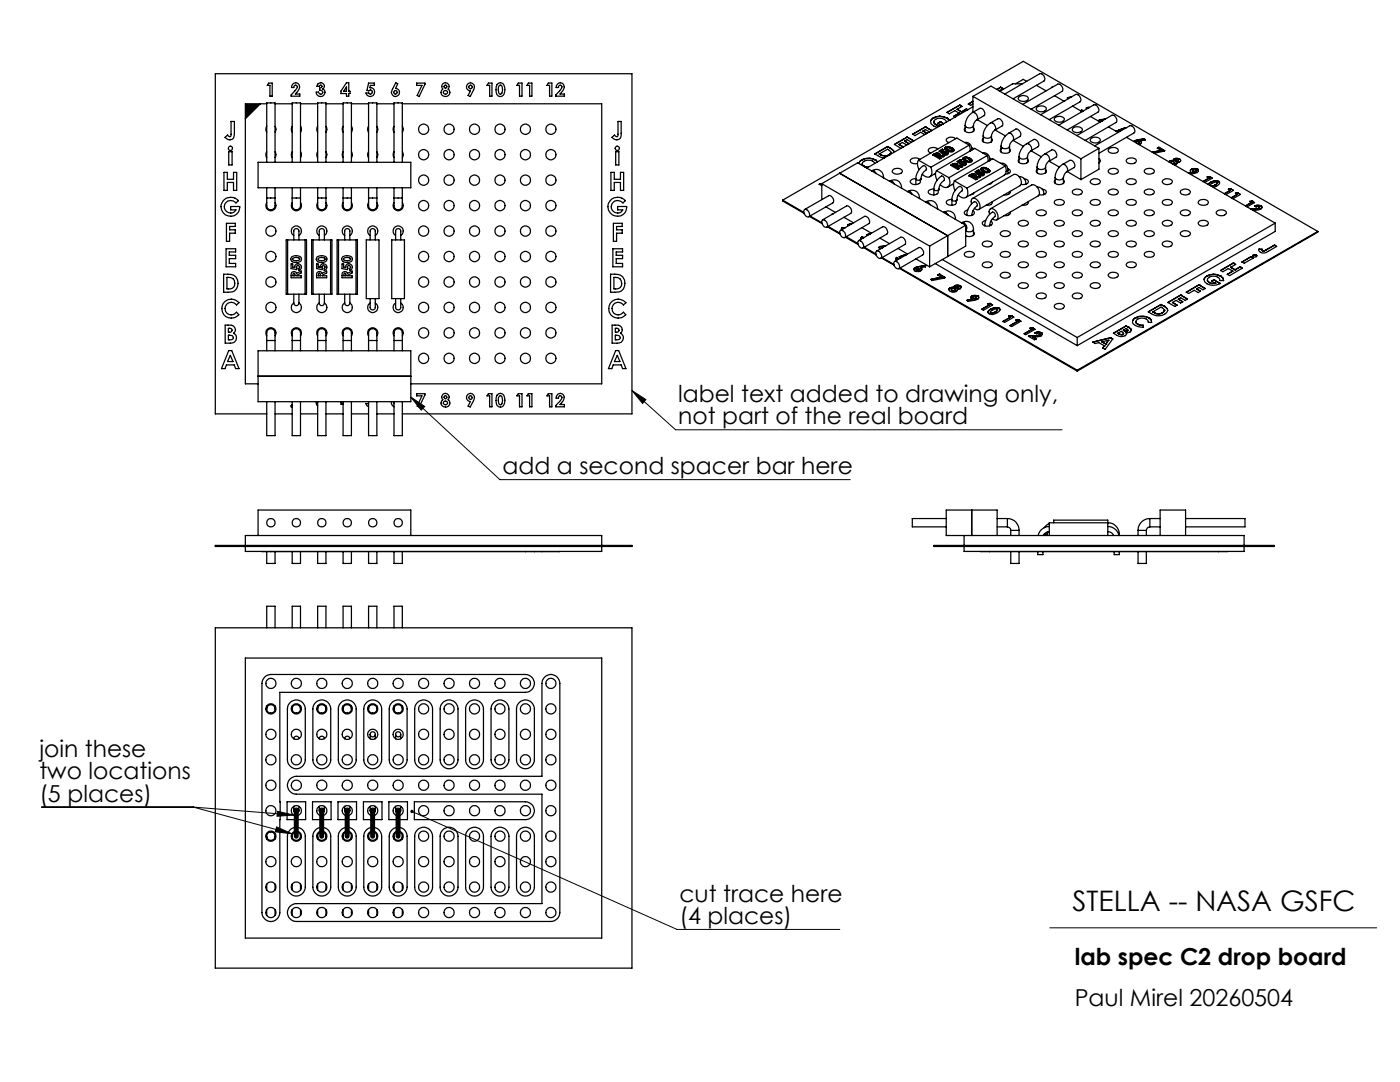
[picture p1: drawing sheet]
<svg xmlns="http://www.w3.org/2000/svg" width="279mm" height="216mm" viewBox="0 0 279 216" stroke-linecap="round" stroke-linejoin="round" font-family="sans-serif">
<defs><g id="words">
<text font-size="5.6" x="214" y="181.8">STELLA -- NASA GSFC</text>
<g font-size="4.7">
<text x="135.3" y="80.2">label text added to drawing only,</text>
<text x="135.3" y="84.7">not part of the real board</text>
<text x="100.3" y="94.7">add a second spacer bar here</text>
<text x="7.9" y="151">join these</text>
<text x="7.9" y="155.5">two locations</text>
<text x="7.9" y="160">(5 places)</text>
<text x="135.6" y="179.9">cut trace here</text>
<text x="135.6" y="184.4">(4 places)</text>
<text x="214.5" y="192.5">lab spec C2 drop board</text>
<text x="214.5" y="200.7">Paul Mirel 20260504</text>
</g>
</g></defs>
<g fill="none" stroke="#000" stroke-width=".25">
<path d="M53.6 16.6h.7v2.6h-.4v-2.2h-.6zM58.5 16.8a.84 .84 0 0 1 1.1 0 .84 .84 0 0 1 0 1.2l-.7 .8h.9v.4h-1.7v-.3a2.78 2.78 0 0 0 1.2-1.6l-.3-.3h-.2l-.2 .5h-.4zM63.4 16.8a.7 .7 0 0 1 1.1-.1 .7 .7 0 0 1-.1 1 .84 .84 0 0 1-.1 1.5 .84 .84 0 0 1-1.2-.8h.5a.41 .41 0 0 0 .4 .4 .41 .41 0 0 0 .4-.4 .41 .41 0 0 0-.4-.4h-.2v-.4l.3-.1a.26 .26 0 0 0 .1-.4 .26 .26 0 0 0-.4 0l-.1 .1h-.4zM69.1 16.5h.5v1.7h.2v.5h-.2v.5h-.5v-.5h-1v-.5zM69.1 17.4v.8h-.5zM73.6 16.6h1.1v.4h-.8l-.1 .5a.88 .88 0 0 1 1 .8 .88 .88 0 0 1-.8 .9 .88 .88 0 0 1-1-.6h.6a.38 .38 0 0 0 .5 .1 .38 .38 0 0 0 .1-.6 .38 .38 0 0 0-.6 0l-.4-.1zM79 16.5l.4 .2-.4 .9a.8 .8 0 0 1 .7 1 .8 .8 0 0 1-1 .6 .8 .8 0 0 1-.5-1.1zM83.1 16.6h1.7l-1.2 2.7-.3-.3 .9-2h-1.1zM88.4 16.7a.75 .75 0 0 1 1 .1 .75 .75 0 0 1 0 1 .84 .84 0 0 1 .1 1.2 .84 .84 0 0 1-1.2 0 .84 .84 0 0 1 .1-1.2 .77 .77 0 0 1 0-1.1zM93.4 16.7a.84 .84 0 0 1 1.1 .1 .84 .84 0 0 1 0 1.2l-.7 1.3-.4-.3 .5-.8a.82 .82 0 0 1-.8-.6 .82 .82 0 0 1 .3-.9zM97.5 16.6h.7v2.6h-.5v-2.2h-.5zM99.2 16.9a.84 .84 0 0 1 1-.3 .84 .84 0 0 1 .5 .8l.1 .5a.99 .99 0 0 1-.3 1.1 .99 .99 0 0 1-1.1 .2 2 2 0 0 1-.2-2.3z"/>
<path d="M99.6 17.1l.4-.1a1.29 1.29 0 0 1-.1 1.8l-.3-.1-.1-.2-.1-.9zM103.4 16.6h.8v2.6h-.5v-2.2h-.5zM105.4 16.6h.8v2.6h-.5v-2.2h-.5zM109.4 16.6h.7v2.6h-.4v-2.2h-.6zM111.3 16.8a.84 .84 0 0 1 1.1 0 .84 .84 0 0 1 0 1.2l-.6 .8h.8v.4h-1.7v-.3a2.78 2.78 0 0 0 1.2-1.6l-.3-.3h-.2l-.2 .5h-.4zM194.2 19.2l21.5 12.5M194.2 19.2l3.6-2 21.5 12.4M194.2 19.2v3.2M199.7 17.4l.5 .3-.8 .4M199.7 17.4l-.8 .5M199.7 17.4l-.7 .5M199.7 17.4h.1"/>
<path d="M200.5 18.8l7-4.1a.95 .95 0 0 1 .9 1.5l-6.2 3.5M203.4 19.3a1.22 1.22 0 0 1 1.8 .4 1.22 1.22 0 0 1-2 0zM204 16.7h-1.9l-2.5 1.5M204.9 16.2l-.7-.4-1.5 .9M206.9 17l1.9 1.1M210 17.4h-.1h.1M210.4 19.1l2 1.1M213 19.5l.3 .2M213.7 19.4l-.7 .2M213.8 19.4l-.8 .1M44.7 34.4h.7v1.4h1.2v-1.4h.6v3.6h-.6v-1.6h-1.2v1.6h-.7zM45.6 30.3h.7v2.6h-.7z"/>
<path d="M46.1 24.2h.7v2.4a1.02 1.02 0 0 1-.6 1.3 1.02 1.02 0 0 1-1.3-.5l.5-.4 .5 .3 .2-.2zM51.5 32.4h30.5v5.1h-30.5zM52 20.7l-3 3M53.2 39.5v1.1a.92 .92 0 0 0 .9 1.3 .92 .92 0 0 0 .8-1.3v-1.1M53.2 30.3l-.1 .6 .1 .5M53.2 25.2l-.1 .6 .1 .6M53.2 32.4v-11.9h1.7v11.9M53.2 39.5h1.7M53.2 37.5v2M53.2 20.7h-4.2v55.9h2.5M54.9 30.3l.2 .6-.2 .5M54.9 25.2l.2 .6-.2 .6"/>
<path d="M54.9 37.5v2M54.9 20.7h3.4M58.3 39.5v1.1a.92 .92 0 0 0 .8 1.3 .92 .92 0 0 0 .9-1.3v-1.1M58.3 30.3l-.2 .6 .2 .5M58.3 25.2l-.2 .6 .2 .6M58.3 32.4v-11.9h1.7v11.9M58.3 39.5h1.7M58.3 37.5v2M60 30.3l.1 .6-.1 .5M60 25.2l.1 .6-.1 .6M60 37.5v2M60 20.7h3.4"/>
<path d="M63.4 39.5v1.1a.92 .92 0 0 0 .8 1.3 .92 .92 0 0 0 .9-1.3v-1.1M63.4 30.3l-.2 .6 .2 .5M63.4 25.2l-.2 .6 .2 .6M63.4 32.4v-11.9h1.7v11.9M63.4 39.5h1.7M63.4 37.5v2M65.1 30.3l.1 .6-.1 .5M65.1 25.2l.1 .6-.1 .6M65.1 37.5v2M65.1 20.7h3.4M68.5 39.5v1.1a.92 .92 0 0 0 .8 1.3 .92 .92 0 0 0 .8-1.3v-1.1M68.5 30.3l-.2 .6 .2 .5"/>
<path d="M68.5 25.2l-.2 .6 .2 .6M68.5 32.4v-11.9h1.6v11.9M68.5 39.5h1.6M68.5 37.5v2M70.1 30.3l.2 .6-.2 .5M70.1 25.2l.2 .6-.2 .6M70.1 37.5v2M70.1 20.7h3.5M73.6 39.5v1.1a.92 .92 0 0 0 .8 1.3 .92 .92 0 0 0 .8-1.3v-1.1M73.6 30.3l-.2 .6 .2 .5M73.6 25.2l-.2 .6 .2 .6M73.6 32.4v-11.9h1.6v11.9"/>
<path d="M73.6 39.5h1.6M73.6 37.5v2M75.2 30.3l.2 .6-.2 .5M75.2 25.2l.2 .6-.2 .6M75.2 37.5v2M75.2 20.7h3.4M78.6 39.5v1.1a.92 .92 0 0 0 .9 1.3 .92 .92 0 0 0 .8-1.3v-1.1M78.6 30.3l-.1 .6 .1 .5M78.6 25.2l-.1 .6 .1 .6M78.6 32.4v-11.9h1.7v11.9M78.6 39.5h1.7M78.6 37.5v2"/>
<path d="M80.3 30.3l.2 .6-.2 .5M80.3 25.2l.2 .6-.2 .6M80.3 37.5v2M80.3 20.7h39.8v55.9h-38.1M121.9 34.4h.7v1.4h1.2v-1.4h.7v3.6h-.7v-1.6h-1.2v1.6h-.7zM122.9 30.3h.6v2.6h-.6zM123.3 24.2h.7v2.4a1.01 1.01 0 0 1-.6 1.3 1.01 1.01 0 0 1-1.3-.5l.5-.4 .5 .3 .2-.2zM156.2 39.9v.2l4.3 2.5M156.2 39.9l4.2 2.5M156.2 39.9l48-27.7 58.8 34M163.5 36.8l.5 .2M164 36.7l21.5 12.4"/>
<path d="M164 36.7v3.1M164 36.6l-.5 .2M164.1 36.6l-.6 .2M167.6 34.6l-3.6 2.1M167.6 34.6l21.5 12.4v4.2M167.6 34.6l3.6-2.1 21.5 12.4M172 31.9l-.6 .7M172 31.9a2.95 2.95 0 0 1 2.7 0M172 31.9h.1M172.1 32.6l.1 .4 .2 .2M172.1 32.7l.3 .5M172.1 32.5a1.51 1.51 0 0 1 2.5 .1"/>
<path d="M172.4 33.2l.8 .2M172.4 33.2h.1M174 34.1a1.47 1.47 0 0 1 1.6-.1 1.47 1.47 0 0 1 .7 1.5M174 34.1h.4l.5 .5M174 34.1h-.1M174.7 31.9l.4 .4zM174.7 31.9h.1M175.5 30.7h.1M175.5 30.7l.2 .2M175.5 30.7l.2 .1M175.7 30.9a1.61 1.61 0 0 0 1.7 0M175.7 30.8a1.52 1.52 0 0 0 1.7 .1"/>
<path d="M175.7 30.8v.1M177.1 29.2l-2.5 1.5 1.3 .7 .6 .1M177.1 29.2h.1M177.1 29.2l.6 .4M177.4 30.9h.1M177.6 36.1a1.5 1.5 0 0 1 1.6 0 1.5 1.5 0 0 1 .7 1.5M177.6 36.1h.2l.4 .2 .3 .4M177.6 36.1l-.1 .1M177.7 29.6l.7 .6M177.7 29.6h.1M177.8 30.4l-.4 .5M177.8 30.4l-.7-.6-1.6 .9"/>
<path d="M177.8 30.4h.1M178.3 33.8a1.15 1.15 0 0 1 1.8 .5 1.25 1.25 0 0 1-2.1-.1zM178.5 28.8l1.3 .8M179.4 28.8h.1M179.4 28.8l.9 .5M179.4 28.8l.7-.4 .9 .5M180.6 28.2l.8 .5zM180.6 28.2l.4-.3 .9 .5M181 27.3l1.4 .8-1.4-.7M181 27.3l-2.5 1.5M181 27.4l-2.5 1.4M181 27.3v.1"/>
<path d="M181.2 38.2a1.49 1.49 0 0 1 1.6 0 1.49 1.49 0 0 1 .7 1.4M181.2 38.2a.77 .77 0 0 1 .9 .6M181.2 38.2h-.1M182.8 35.7a3.1 3.1 0 0 1 1.6-2.6 .56 .56 0 0 1 .5 .4 .56 .56 0 0 1-.3 .6l-.6 .8-.2 .8M182.8 35.7h-.4a.61 .61 0 0 0-.8 .6 .61 .61 0 0 0 .9 .5h.6a.54 .54 0 0 0 .6-.7M182.8 35.7a.57 .57 0 0 0 .5 .3 .57 .57 0 0 0 .5-.3M182.8 35.7v1.1M183.3 32a1.8 1.8 0 0 0 .1 1.9M183.3 32l2.5 1.4M183.6 31.8a1.26 1.26 0 0 0-2 .3 1.13 1.13 0 0 0 1.5 .5M183.8 35.7v.2M184.2 26.1h.1"/>
<path d="M184.7 25.3h.1M184.7 25.3l-2.6 1.5 .5 .3 1.2-.7 .7 .4 .5-.2-.8-.5M184.7 25.3l1.2 .7-.4 .3-.8-.4-.5 .2M184.7 25.3l1.2 .7M185.7 24.3a1.42 1.42 0 0 0 1.4 1.1M185.8 33.4a1.36 1.36 0 0 1-.4 1.9 1.69 1.69 0 0 1-1.4-.5M186.1 30.9l1.4 .8 .3-.1-.6-.4M186.3 23.5l-.6 .7M186.3 23.5l-.4 .3-.2 .4M186.3 23.5h.1M186.4 37.7a3.2 3.2 0 0 1 1.6-2.6 .67 .67 0 0 1 .5 .7 .67 .67 0 0 1-.6 .6l-.5 .9v.4M186.4 24.3l.1 .4 .3 .1"/>
<path d="M186.4 37.7h-.4a.6 .6 0 0 0-.7 .8 1.25 1.25 0 0 0 2-.1v-.2M186.4 37.7a.6 .6 0 0 0 1 0M186.4 37.7v1.2M186.4 24.2a1.48 1.48 0 0 1 2.5 .2M186.4 30.7l-.3 .2M186.4 30.8l-.2 .1M186.4 30.7v.1M186.7 30.9l.4-.1 .1 .1-.2 .1M186.7 30.9h.1M186.7 30.9l.2 .2M186.7 34.6l-1.1 .7M186.7 34.7h-.3"/>
<path d="M186.8 24.8l.6 .2h.3M186.8 24.8v.1M186.9 34a1.78 1.78 0 0 0 .1 1.9M186.9 34l2.5 1.5M186.9 31.1h.1M187 31l-.1 .1M187 31h.1M187.1 29.7a1.37 1.37 0 0 0-1.8 .1 .52 .52 0 0 0 .5 .7M187.2 30.9l-.2 .1M187.2 31.2h.1M187.4 30.6l.2 .2-.1 .2M187.4 30.6h-.5l-.5 .1"/>
<path d="M187.4 30.7l-.5-.1-.5 .2M187.4 30.7l.2 .2M187.4 30.6v.1M187.4 37.7v.3M187.5 23.2l.9 .1 .5 .3M187.5 23.2l-1.2 .3M187.5 23.2h.1M187.5 31h.1M187.5 31l1 .2-.3 .1-1-.1M187.5 31l1 .2M187.6 24.3h.1M187.6 24.3l.7 .4"/>
<path d="M187.6 24.3l-.4 .3 .7 .3M187.9 30.2l.2 .2M187.9 30.2h.1M188.1 29.8l-.7 .4 .7 .5 .2-.1a.27 .27 0 0 1 .3-.2 .27 .27 0 0 1 .2 .3M188.1 30.4h.1M188.1 29.8l.2 .1-.4 .3M188.1 29.8h.1M188.1 30.3l.6-.1 .4 .1M188.1 30.3v.1M188.1 30.3h1M188.1 30.3h.1M188.5 30.8h.1"/>
<path d="M188.7 29.4l.7-.1 .5 .2M188.7 29.4h.1M188.7 29.4l-.1 .1M188.8 30.7l-.3 .1M188.8 30.8h-.3M188.8 30.7v.1M188.9 30.6l-.1 .2M188.9 29.6l.4 .4M188.9 23.6l.5 .4M188.9 23.6h.1M189.1 30.3l.1 .2v.3l-.4 .2-.6-.1 .3-.1M189.1 30.3l.2 .4"/>
<path d="M189.1 30.3h.1M189.3 30l.6 .1M189.3 30l-.4-.4a.86 .86 0 0 1 1.1 .5h-.1M189.3 30h.1M189.4 35.5a1.3 1.3 0 0 1-.5 1.9 1.5 1.5 0 0 1-1.3-.5M189.4 24h.1M189.9 29.5l.3 .2a.41 .41 0 0 1 .1 .5 .41 .41 0 0 1-.6 .1l-.7-.2-.4-.5M189.9 29.5l.5 .5M189.9 29.5h.1M189.9 30.1h.1M190 39.8a3 3 0 0 1 1.6-2.6 .57 .57 0 0 1 .4 .5 .57 .57 0 0 1-.2 .5l-.7 .9-.1 .7M190 39.8h-.5a.59 .59 0 0 0-.6 .8 1.32 1.32 0 0 0 2-.1l-.1-.2"/>
<path d="M190 39.8a.6 .6 0 0 0 1 0M190 39.8v1.2M190 30h.1M190 30l-.1 .1M190 32.8h.1M190 32.8l-.3 .2 1.4 .8 .3-.1-.6-.4M190.2 33l.5-.2 .1 .2-.2 .1M190.2 33h.1M190.2 33l.3 .2M190.3 36.7l-1.1 .6M190.3 36.8h-.3M190.5 36.1a2.02 2.02 0 0 0 .1 1.9"/>
<path d="M190.5 36.1l2.5 1.4M190.5 33.2h.1M190.6 33.1h.1M190.6 33.1l-.1 .1M190.7 27.7a1.3 1.3 0 0 0-1.9 .3l.5 .5M190.8 33.3h.1M190.8 33l-.2 .1M191 32.7l.2 .2-.1 .2M191 32.7l-.4-.1-.6 .2M191 32.7l-.5-.1-.5 .2M191 32.7l.1 .2M191 32.7h.1"/>
<path d="M191 39.8v.2M191 21.8h.1M191 21.8l.9 .5M191.1 33.1l1 .2-.3 .1-1-.1M191.1 33.1l1 .2M191.1 33.1h.1M191.5 22.6h.1M191.5 32.2l.2 .3M191.5 32.2v.1M191.5 22.6l-1.2 .6 .3 .2M191.5 21h.1M191.5 21l-2.5 1.4 .4 .3 1.2-.6 .9 .5"/>
<path d="M191.5 21l.5 .2-1 .6M191.7 31.9l-.7 .3 .6 .6 .3-.1a.3 .3 0 0 1 .3-.2 .3 .3 0 0 1 .3 .2l-.1 .1M191.7 31.9h.1M191.7 31.9l.2 .1-.4 .2M191.7 32.4l.3-.1 .7 .1M191.7 32.4v.1M191.7 32.4l.6-.1 .4 .1M191.7 32.4h.1M191.9 22.3h.1M192.1 32.8h.1M192.2 31.6l-.1 .2M192.2 31.7v.1"/>
<path d="M192.3 31.4l.5-.1 .7 .3M192.3 31.5l.7-.1 .5 .2M192.3 31.4l-.1 .2 .1-.1M192.3 31.4v.1M192.4 32.8h-.3M192.4 32.8h.1M192.5 28.4a1.24 1.24 0 0 1 1.5 1.4M192.5 32.7l-.1 .1M192.5 31.7l.3 .3M192.6 25.5l-.1 .2a1.05 1.05 0 0 0 .8 .8 1.05 1.05 0 0 0 1-.4l.2-.3-.2-.3M192.6 25a.94 .94 0 0 0 1.7 0M192.6 25v1.2"/>
<path d="M192.7 32.4l.2 .3-.1 .1-.4 .3-.6-.1 .3-.2M192.7 32.4l.2 .3M192.7 32.4h.1M192.8 32l.7 .2M192.8 32l-.3-.4a.81 .81 0 0 1 1.1 .5h-.1M192.8 32l.3 .2 .4-.1M192.8 32h.1M192.9 21.7l.2 .2M192.9 21.7l-1 .6M192.9 21.7v.1M193 37.5a1.3 1.3 0 0 1-.5 2 1.5 1.5 0 0 1-1.3-.6M193.3 20.7l.4 .3 .5-.3"/>
<path d="M193.4 29l.2 1.2M193.4 29l-7.6 4.4M193.4 29l-2.4-1.4-7.7 4.4M193.5 31.6l.5 .3a.52 .52 0 0 1-.3 .5 .52 .52 0 0 1-.6 0l-.5-.2-.5-.4M193.5 31.6l.5 .5M193.5 31.6h.1M193.5 32.1v.1M193.6 32.1h.1M193.6 32.1l-.1 .1M193.6 34.9h.1M193.6 34.9l-.3 .2 1.4 .8 .3-.2M193.8 35.1l.5-.2 .1 .2-.2 .1"/>
<path d="M193.8 35.1h.1M193.8 35.1l.3 .1M193.9 29.5l.4 .2M194 29.8l-.4 .3M194 29.8v.2M194.1 39.6l8.2-4.8a1.47 1.47 0 0 1 1.3 2.2l-8.3 4.8M194.1 22.4l-.2 .2a3.2 3.2 0 0 0-1.3 2.4M194.1 22.4l1.4-.8a.95 .95 0 0 1 .9 1.5l-1.5 .8M194.1 22.4a.98 .98 0 0 1 .8 1.5M194.1 35.2h.1M194.2 20.2l-.9 .5M194.2 21.3l-21.2 12.2"/>
<path d="M194.2 20.2l-.9 .6M194.2 35.2h.1M194.2 35.2h-.1M194.3 25v1.2M194.4 35l-.2 .2M194.4 35.3l.6 .4M194.5 38.4l-.3 .3-.6 .2M194.6 34.8l.2 .2-.1 .1M194.6 34.8l-.5-.1-.5 .2M194.6 34.8l.1 .2M194.6 34.8h.1M194.7 35.1l1 .2"/>
<path d="M194.9 23.9l-.3 .4-.3 .7M195 23.9l2.1 1.1M195.1 34.3h.1M195.1 34.3l.2 .2M195.3 33.9l-.7 .4 .6 .6 .3-.2a.26 .26 0 0 1 .3-.1 .26 .26 0 0 1 .2 .3M195.3 33.9h.1M195.3 33.9l.2 .2-.4 .2M195.3 33.9l-.7 .4M195.3 33.9l.2 .2M195.3 34.5h.1M195.3 34.5l.3-.1 .7 .1M195.3 34.5l.6-.1 .4 .1"/>
<path d="M195.7 35.3l-.3 .2-1-.2M195.7 34.9h.1M195.7 34.9l-.3 .2M195.8 33.8h-.1M195.9 33.5l.5-.1 .7 .3M195.9 33.5l-.1 .2M195.9 33.5h.1M196 34.9h-.3M196 34.9h.1M196.1 34.7l-.1 .2M196.1 33.8l.3 .3M196.1 30.5a1.24 1.24 0 0 1 1.5 1.4"/>
<path d="M196.2 27.6a.42 .42 0 0 0 .1 .7 1.1 1.1 0 0 0 1.7-.5l-.1-.2M196.2 27.1a.98 .98 0 0 0 1.7 0M196.2 27.1v1.2M196.3 34.5l.2 .3-.1 .1-.4 .2h-.6l.3-.2M196.3 34.5l.1 .3M196.3 34.5h.1M196.4 34.1l.7 .2M196.4 34.1l-.3-.4a.82 .82 0 0 1 1.1 .4l-.1 .1M196.4 34.1l.7 .1M196.4 34.1h.1M197 31l.2 1.2M197 31l-7.6 4.5"/>
<path d="M197 31l-2.5-1.4-7.6 4.4M197.1 33.7l.4 .3a.62 .62 0 0 1-.4 .6 .62 .62 0 0 1-.7-.2 .69 .69 0 0 1-.6-.7M197.1 33.7l.5 .5M197.1 33.7h.1M197.1 34.2v.1M197.2 34.1l-.1 .2M197.2 34.1h.1M197.5 31.6l.4 .2M197.6 31.9l-.4 .3M197.6 31.9v.1M197.7 24.5l-.9 .8a2.77 2.77 0 0 0-.6 1.8M197.7 24.5l1.4-.8a.95 .95 0 0 1 .9 1.5l-1.5 .8"/>
<path d="M197.7 24.5a.98 .98 0 0 1 .8 1.5M197.9 27.1v1.2M198 36.3l-.2 .4-.6 .1M198.5 26l-.4 .4-.2 .7M198.6 25.9l2.1 1.2M199.7 32.6a1.24 1.24 0 0 1 1.5 1.4M199.8 29.7l-.1 .1a.75 .75 0 0 0 1.1 .8 .58 .58 0 0 0 .7-.2 .58 .58 0 0 0 0-.7M199.8 29.2a.97 .97 0 0 0 1.7 0M199.8 29.2v1.1M200.6 33.1a1.49 1.49 0 0 1-.2 1.9l-7.6 4.4M200.6 33.1l-2.5-1.4-7.6 4.4M200.6 33.1l-7.6 4.4"/>
<path d="M201.1 33.7a.51 .51 0 0 1 .5 .5 .51 .51 0 0 1-.5 .5h-.5M201.2 34l-.4 .2M201.2 34v.7M201.3 26.6l-.9 .8-.4 .9-.2 .9M201.3 26.6l1.4-.8a1 1 0 0 1 .9 1.4l-1.5 .8M201.3 26.6a.98 .98 0 0 1 .8 1.4M201.5 29.2v1.1M201.6 38.2a.87 .87 0 0 1-1.2 .7M202.1 28l-.5 .7-.1 .5M202.2 28l2.1 1.2M203.4 35.3a1.18 1.18 0 0 1 1.3 1.4M203.4 31.8a.58 .58 0 0 0-.1 .7 .58 .58 0 0 0 .7 .2h.4a.6 .6 0 0 0 .7-.2 .6 .6 0 0 0 0-.7"/>
<path d="M203.4 31.3a.97 .97 0 0 0 1.7 0M203.4 31.3v1.1M204.1 20.8l7-4a.96 .96 0 0 1 .8 1.4l-6.1 3.6M204.4 35.7h.2a.66 .66 0 0 1 .6 .6l-.5 .5h-.9M204.7 36.7v.1M204.9 28.7l-.6 .4-.5 .8-.4 1.4M204.9 28.7l1.4-.9a.95 .95 0 0 1 .9 1.5l-1.6 .9-.4 .6-.1 .5M204.9 28.7a.96 .96 0 0 1 .9 1.4h-.1M205.1 31.3v1.1M205.8 30.1l2 1.2M207 37.3a1.28 1.28 0 0 1 1.3 1.5M207 33.8a.58 .58 0 0 0-.1 .7 .58 .58 0 0 0 .7 .2h.6a.53 .53 0 0 0 .6-.7l-.1-.2"/>
<path d="M207 21.4l.5-.2h.7a.56 .56 0 0 1 .5 .8 1.3 1.3 0 0 1-1.9-.2zM207 33.3a.97 .97 0 0 0 1.7 0M207 33.3v1.2M207.7 22.9l7-4.1a1 1 0 0 1 .8 1.5l-6.1 3.6M208 37.7l.2 .1a.55 .55 0 0 1 .5 .8l-.8 .3-.5-.1M208.5 30.8l-.6 .4-.6 .8-.3 1.3M208.5 30.8l1.4-.9a.95 .95 0 0 1 .8 1.5l-1.4 .8M208.5 30.8a.94 .94 0 0 1 .8 .4 .94 .94 0 0 1 0 1M208.7 33.3v1.2M209.3 32.2l-.5 .6-.1 .5M209.4 32.2l2 1.1M210.6 35.9l-.2 .2a1.05 1.05 0 0 0 .8 .8 1.05 1.05 0 0 0 1.1-.4l.1-.4-.2-.2"/>
<path d="M210.6 23.5a1.15 1.15 0 0 1 1.8 .4 1.22 1.22 0 0 1-2-.1zM210.6 35.4a.94 .94 0 0 0 1.6 0M210.6 35.4v1.2M211.3 25l7-4.1a.98 .98 0 0 1 .8 1.5l-6.1 3.5M212.1 32.8l-.9 .8a3.1 3.1 0 0 0-.6 1.8M212.1 32.8l1.4-.8a.95 .95 0 0 1 .8 1.4l-1.4 .9M212.1 32.8a.98 .98 0 0 1 .8 1.5M212.2 35.4v1.2M212.2 20.1h.3M212.9 34.3l-.4 .4-.3 .7M213 34.2l2.7 1.6M214 21.2l2 1.1"/>
<path d="M214.2 38a1.2 1.2 0 0 1 1.8 .4 1.19 1.19 0 0 1-2-.1zM214.2 25.5a1.17 1.17 0 0 1 1.8 .4 1.19 1.19 0 0 1-2 0zM214.9 27.1l7-4.1a.95 .95 0 0 1 .8 1.4l-6.1 3.6M215.7 31.7v4.1M215.9 21.9l-.2 .2 .2-.1M215.9 21.9l.3 .3-.3-.2M215.9 21.9v.1M217.2 21.4l-.4 .2 .2 .1M217.2 21.4h.1M217.2 21.4h.2M217.6 23.2l1.9 1.1M217.8 35.9a1.17 1.17 0 0 1 1.8 .4 1.22 1.22 0 0 1-2 0z"/>
<path d="M217.8 27.6a1.17 1.17 0 0 1 1.8 .4 1.22 1.22 0 0 1-2 0zM218.5 29.1l7-4.1a.99 .99 0 0 1 .8 1.5l-7 4.1M219.3 31.7a.47 .47 0 0 1 .3 .4 .47 .47 0 0 1-.3 .4M219.3 29.6l-3.6 2.1M219.3 29.6v4.2l-3.6 2M219.5 23.9l-.3 .2 .4 .2M219.5 23.9h.1M219.9 24.1h.1M219.9 24.1v.1M220 24.1h-.1M220.6 23.8l-1.1 .1M221.2 38.1a1.21 1.21 0 0 1 2 .3 1.22 1.22 0 0 1-2-.1z"/>
<path d="M221.2 34a1.33 1.33 0 0 1 2 0 .98 .98 0 0 1-1.5 .7 .52 .52 0 0 1-.5-.7zM221.2 29.8a1.29 1.29 0 0 1 2 .1 1.1 1.1 0 0 1-2 .3zM221.2 25.3l1.9 1.1v-.1l-.4-.2M222.7 26.1h.1M222.7 26.1v.1M224.5 25.5h.1M224.5 25.5l-1.2 .5 .3 .1M224.5 25.5l.1 .1M224.8 27.4l29.7 17.1M224.9 35.9l.9-.2a.66 .66 0 0 1 .7 .1 .66 .66 0 0 1 .2 .7 1.27 1.27 0 0 1-1.9-.2zM224.9 31.8l.9-.3a.66 .66 0 0 1 .7 .1 .66 .66 0 0 1 .2 .7 1.27 1.27 0 0 1-1.9-.2zM226.4 28.1h.1"/>
<path d="M226.4 28.1l-.1 .1M226.7 28.4a.37 .37 0 0 1 .3-.2 .37 .37 0 0 1 .3 .3v.1M227 27.9l-.6 .2M227 27.9h.1M227.3 28.6h-.4M227.3 28.6h.1M227.4 28.4l-.1 .2M227.6 28.1h.1M227.6 28.1l.2 .2M227.8 28.5l-.5 .4M228.4 27.7l.1 .2M228.4 27.7l-1.4 .2"/>
<path d="M228.4 27.7h.1M228.5 38a1.2 1.2 0 0 1 1.9 .4 1.19 1.19 0 0 1-2-.1zM228.5 33.8a1.15 1.15 0 0 1 1.9 .5 1.22 1.22 0 0 1-2-.1zM228.5 27.9l-.9 .2M231.3 29.4l1.1 .7M231.3 29.4l-.3 .2 .7 .4M231.3 29.4l-.3 .2M231.3 29.4h.1M231.7 30h.1M231.7 30l-1.7 .4M232.1 35.9a1.17 1.17 0 0 1 1.9 .4 1.19 1.19 0 0 1-2 0zM232.4 30.1l-2.1 .5"/>
<path d="M233.4 32.2h.1M233.4 32.2l-.1 .1M233.7 32.5a.42 .42 0 0 1 .4-.2 .42 .42 0 0 1 .4 .3l-.1 .1M234.1 32.7h.3zM234.1 32l-.7 .2M234.1 32h.1M234.4 31.7l.2-.1 .8 .1M234.4 31.7l-.3 .3M234.4 32.7h.1M234.4 31.7h.1M234.5 32.5l-.1 .2M234.6 32l.1 .2"/>
<path d="M234.7 32.2h.4M234.7 32.2h.1M234.9 32.5l-.1 .2-.3 .2M234.9 32.5h.1M234.9 32.5v.1M235.1 32.1l-.4 .1M235.1 32.1a.24 .24 0 0 0-.2-.2 .24 .24 0 0 0-.2 .3M235.1 32.1v.1M235.2 32l-.1 .2M235.4 31.7l.2 .2M235.4 31.7v.1M235.6 32.1l-.2 .2-.5 .2"/>
<path d="M235.7 38a1.2 1.2 0 0 1 1.9 .4 1.19 1.19 0 0 1-2.1-.1zM237.6 34.1l.2 .3M237.8 34.4h.1M237.8 34.4l-.6 .1M237.8 33.8l.6-.2 .5 .2M237.8 33.8l-.2 .3M237.8 33.8h.1M238 34.1l.1 .2M238.1 34.3h.5M238.1 34.3a.3 .3 0 0 1 .3-.4 .3 .3 0 0 1 .3 .3l-.1 .1M238.1 34.3h.1M238.6 34.3h.1"/>
<path d="M238.7 34.1l-.1 .2M238.9 33.8l.2 .1zM238.9 33.8l-.8-.1-.3 .1M238.9 33.8h.1M239.1 34.1l-.2 .3-1.3 .3M241.3 35.5h.1M241.3 35.5l-1.2 .7M241.4 35.2h.1M241.4 35.2l.5 .4-1.5 .8M241.4 35.2l-.5 .1 .4 .2M241.4 35.2l.5 .4M241.5 36.4l-.4 .4"/>
<path d="M241.5 36.4h.1M241.8 37.2h.1M241.9 37.2h.1M242.4 36.1l.7 .1M242.4 36.1l-.9 .3M242.4 36.1h.1M242.5 36.9l-.6 .3M242.5 36.9l.4-.4-.2-.2-.8 .3-.4 .4M242.5 36.9h.1M242.9 36.5l-.4 .4M243.1 36.2l.3 .2-.1 .3-1.2 .7M243.1 36.2l.3 .3"/>
<path d="M243.1 36.2h.1M244.3 38.7l1.2-.7zM245.1 37.7l.4 .3M245.6 37.7l.5 .3M245.6 37.7l.6 .3-1.5 .8M245.6 37.7h-.5M245.6 37.7h.1M245.7 39.5l1.2-.7zM246.6 38.6l.3 .2M247.1 38.5l.4 .3M247.1 38.5l-.5 .1M247.1 38.5h.1"/>
<path d="M247.5 38.8l-1.4 .9M44.6 40a2.05 2.05 0 0 1 3 0l-.5 .5a1.27 1.27 0 0 0-1.8-.3 1.27 1.27 0 0 0-.2 1.9 1.27 1.27 0 0 0 1.9 0l.1-.2h-1.1v-.7h1.8a1.87 1.87 0 0 1-2.5 1.8 1.87 1.87 0 0 1-.7-3zM44.6 54.7a3 3 0 0 1 2.5 .5 1.81 1.81 0 0 1 .3 2.2 1.81 1.81 0 0 1-1.9 .9h-.9zM45.1 49.6h1.9v.7h-1.2v.6h1.2v.7h-1.2v1h1.2v.6h-1.9zM45.2 44.6h1.8v.6h-1.2v.7h1.2v.6h-1.2v1.7h-.6zM45.3 55.4a1.2 1.2 0 0 1 1.6 1.1 1.2 1.2 0 0 1-1.6 1.1zM53.2 40.5a1.01 1.01 0 0 0 .9 1.6 1.01 1.01 0 0 0 .8-1.6M57.4 47.9h-.3v10.8h.3M57.4 47.9v10.8M57.4 47.9h3.5M57.4 58.7h3.5M58.1 52.7h.3v.6l.4 .1a.67 .67 0 0 1 .6-.8 .67 .67 0 0 1 .7 .6 .67 .67 0 0 1-.5 .8v-.4a.3 .3 0 0 0 .1-.5 .3 .3 0 0 0-.4 0 .3 .3 0 0 0 0 .4l-.1 .3-1.1-.2z"/>
<path d="M58.2 54.4l.2-.1a.53 .53 0 0 1 .8 .2l.9-.4v.4l-.9 .4v.1h.9v.4h-2zM58.2 51.2a1.46 1.46 0 0 1 1.9 .3v.4a1.22 1.22 0 0 1-2.1-.2zM58.3 40.5a1.01 1.01 0 0 0 .8 1.6 1.01 1.01 0 0 0 .9-1.6M58.5 54.6h.3l.1 .4h-.4zM58.5 51.5l.8-.1 .5 .1v.2a.9 .9 0 0 1-1.4 0zM58.6 47.9v-1a1 1 0 0 1 .5-1.3 .94 .94 0 0 1 .6 1.3v1M58.6 58.7v1.8M58.6 47a1.03 1.03 0 0 1-.2-1.6 1.03 1.03 0 0 1 1.5 0 1.03 1.03 0 0 1-.2 1.6M59.7 58.7v1.8M60.9 47.9h.3v10.8h-.3M60.9 47.9v10.8M62.5 47.9h-.3v10.8h.3"/>
<path d="M62.5 47.9v10.8M62.5 47.9h3.5M62.5 58.7h3.5M63.2 52.7h.3v.6l.4 .1a.67 .67 0 0 1 .6-.8 .67 .67 0 0 1 .7 .6 .67 .67 0 0 1-.5 .8v-.4a.3 .3 0 0 0 .1-.5 .3 .3 0 0 0-.5 0 .3 .3 0 0 0 0 .4v.3l-1.1-.2zM63.3 54.4l.2-.1a.53 .53 0 0 1 .8 .2l.9-.4v.4l-.9 .4v.1h.9v.4h-2zM63.3 51.2a1.46 1.46 0 0 1 1.9 .3v.4a1.22 1.22 0 0 1-2.1-.2zM63.4 40.5a1.01 1.01 0 0 0 .8 1.6 1.01 1.01 0 0 0 .9-1.6M63.6 54.6h.3l.1 .4h-.5zM63.6 51.5l.8-.1 .4 .1 .1 .2a.9 .9 0 0 1-1.4 0zM63.7 47.9v-1a1 1 0 0 1 .5-1.3 .94 .94 0 0 1 .5 1.3v1M63.7 58.7v1.8M63.7 47a1.03 1.03 0 0 1-.3-1.6 1.03 1.03 0 0 1 1.6 0 1.03 1.03 0 0 1-.3 1.6"/>
<path d="M64.7 58.7v1.8M66 47.9h.3v10.8h-.3M66 47.9v10.8M67.6 47.9h-.3v10.8h.3M67.6 47.9h3.4M67.6 58.7h3.4M67.6 47.9v10.8M68.3 52.7h.3v.6l.4 .1a.67 .67 0 0 1 .6-.8 .67 .67 0 0 1 .7 .6 .67 .67 0 0 1-.5 .8v-.4a.3 .3 0 0 0 .1-.5 .3 .3 0 0 0-.5 0 .3 .3 0 0 0 0 .4v.3l-1.1-.2zM68.3 54.4l.2-.1a.53 .53 0 0 1 .9 .2l.9-.4v.4l-.9 .4v.1h.9v.4h-2zM68.4 51.2a1.46 1.46 0 0 1 1.9 .3v.4a1.22 1.22 0 0 1-2.1-.2zM68.5 40.5a1.01 1.01 0 0 0 .8 1.6 1.01 1.01 0 0 0 .8-1.6M68.7 54.6h.3v.4h-.4z"/>
<path d="M68.7 51.5l.8-.1 .4 .1 .1 .2a.9 .9 0 0 1-1.4 0zM68.8 47.9v-1a1 1 0 0 1 .5-1.3 .94 .94 0 0 1 .5 1.3v1M68.8 58.7v1.8M68.8 47a1.03 1.03 0 0 1-.3-1.6 1.03 1.03 0 0 1 1.6 0 1.03 1.03 0 0 1-.3 1.6M69.8 58.7v1.8M71 47.9h.3v10.8h-.3M71 47.9v10.8M73.1 47.9h2.5v11.7h-2.5zM73.6 40.5a1.01 1.01 0 0 0 .8 1.6 1.01 1.01 0 0 0 .8-1.6M73.9 47.9v-1a1 1 0 0 1 .5-1.3 .94 .94 0 0 1 .5 1.3v1M73.9 59.6v1a1 1 0 0 0 .5 1.2 .94 .94 0 0 0 .5-1.2v-1M73.9 47a1.03 1.03 0 0 1-.3-1.6 1.03 1.03 0 0 1 1.6 0 1.03 1.03 0 0 1-.3 1.6"/>
<path d="M78.2 47.9h2.5v11.7h-2.5zM78.6 40.5a1.01 1.01 0 0 0 .9 1.6 1.01 1.01 0 0 0 .8-1.6M79 47.9v-1a1 1 0 0 1 .4-1.3 .94 .94 0 0 1 .6 1.3v1M79 59.6v1a1 1 0 0 0 .4 1.2 .94 .94 0 0 0 .6-1.2v-1M79 47a1.03 1.03 0 0 1-.3-1.6 1.03 1.03 0 0 1 1.6 0 1.03 1.03 0 0 1-.3 1.6M121.8 40a2.05 2.05 0 0 1 3 0l-.5 .5a1.27 1.27 0 0 0-1.8-.3 1.27 1.27 0 0 0-.2 1.8 1.27 1.27 0 0 0 1.8 .1l.2-.2h-1v-.7h1.8a1.87 1.87 0 0 1-2.6 1.8 1.87 1.87 0 0 1-.7-3zM121.8 54.7a3 3 0 0 1 2.5 .5 1.91 1.91 0 0 1-.7 3l-1.8 .1zM122.3 49.6h1.9v.7h-1.2v.6h1.2v.7h-1.2v1h1.2v.6h-1.9zM122.4 44.6h1.8v.6h-1.2v.7h1.2v.6h-1.2v1.7h-.6zM122.5 55.4a1.2 1.2 0 0 1 1.6 1.1 1.2 1.2 0 0 1-1.6 1.1zM160.5 41.9l.1-.1a1 1 0 0 1 .9 1.4 .96 .96 0 0 1-1-1.3zM160.6 41.8l4.8-2.7a.95 .95 0 0 1 .8 1.4l-4.8 2.8"/>
<path d="M161.5 43.2l2.6 1.4M161.7 43.1l2.3 1.3M164 44l.2-.1a1 1 0 0 1 .9 1.4 1 1 0 0 1-1.1-1.3zM164.1 43.9l4.8-2.8a.99 .99 0 0 1 .9 1.5l-4.8 2.7M164.8 41.3l2 1.1M165.1 45.3l2.5 1.4M165.3 45.2l2.3 1.3M166.1 42.7v.1M166.1 42.7h.1M166.2 42.7h-.1M167.6 46.1l.2-.2a1.02 1.02 0 0 1 .9 1.5 .97 .97 0 0 1-1.1-1.3zM167.7 46l4.8-2.8a.95 .95 0 0 1 .9 1.4l-4.8 2.8"/>
<path d="M168.1 45.4h.1M168.1 45.4h.6M168.1 45.4l-.2 .1 .3 .2M168.4 43.4l1.9 1M168.7 47.3l2.5 1.5M168.9 47.2l2.3 1.4M169.2 44.9l.2 .1M169.9 44.7l-.7 .2M170 44.7l-.8 .2M171.2 48.2l.2-.2a1 1 0 0 1 .8 1.4 .9 .9 0 0 1-1-1zM171.3 48l4.8-2.7a.95 .95 0 0 1 .9 1.4l-4.8 2.8M171.8 47.7v.1"/>
<path d="M172 47.3l-.2 .3M172 47.3h.1M172 47.3l.4 .1M172 45.4l1.9 1.1M172.3 49.4l2.5 1.5M172.5 49.3l2.3 1.4M172.9 46.8l.3 .2M173.4 46.7l-.5 .1M173.4 46.7h.1M173.4 46.7h.2M174.8 50.2l.2-.1a1 1 0 0 1 .8 1.4 .96 .96 0 0 1-1-1.3zM174.9 50.1l4.8-2.8a.95 .95 0 0 1 .9 1.5l-4.8 2.7"/>
<path d="M175.6 47.5l1.9 1.1M175.7 49.2l-.4 .2 .5 .2M175.7 49.2h.1M175.9 51.5l2.5 1.4M176 49.4h.1M176 49.4l.1 .1M176 51.4l2.4 1.3M176.1 49.4h-.1M176.7 49.1l-1 .1M178.5 52.2l4.8-2.8a.95 .95 0 0 1 .8 1.5l-4.7 2.7M178.5 52.2a1 1 0 0 1 .9 1.4 .92 .92 0 0 1-.9-.4 .92 .92 0 0 1 0-1zM178.9 51.4a.33 .33 0 0 0 .1 .5"/>
<path d="M178.9 51.4l-.1 .3M178.9 51.4l.4 .2M178.9 51.4h.1M179.2 49.6l1.9 1.1M179.3 51.6h.1M179.5 53.6l35.5 20.4M179.6 53.5l35.4 20.4M180.7 50.8h.1M180.7 50.8l-1.2 .5 .3 .1M180.7 50.8l.1 .1M182.4 53.8a.92 .92 0 0 0 1.6-.1v.1M182.6 53.4l-.2 .3"/>
<path d="M182.6 53.4h.1M182.8 51.6l2.7 1.6M182.8 53.7l.1 .2M182.9 53.9h.5M182.9 53.9a.3 .3 0 0 1 .3-.4 .3 .3 0 0 1 .3 .3l-.1 .1M182.9 53.9h.1M183.2 53.2l-.6 .2M183.2 53.2h.1M183.4 53.9h.1M183.5 53.7l-.1 .2M183.8 53.4h.1M183.8 53.4l.1 .2"/>
<path d="M184.6 53h.1M184.6 53l.1 .2-.9 .2M184.6 53l-1.4 .2M184.7 40.3a1.51 1.51 0 0 1 1.7-.1 1.51 1.51 0 0 1 .7 1.5M184.7 40.3h.1a.79 .79 0 0 1 .9 .6M184.7 40.3h.1M185.5 49.1v4.1M186.7 52.6l28.3 16.4M187.5 54.7h.1M187.5 54.7l1.1 .7-2.7 .6-.1-.3 2.1-.4M187.5 54.7l-.4 .2 .8 .4M187.9 55.3h.1"/>
<path d="M188.1 51.8l26.9 15.5M188.3 42.4a1.48 1.48 0 0 1 1.7-.1 1.48 1.48 0 0 1 .7 1.5M188.3 42.4h.5l.4 .5M188.3 42.4h.1M189.1 51.2l-3.6 2M189.6 57.5l-.2 .1a.87 .87 0 0 0 .6 .7 .87 .87 0 0 0 .9-.1l.2-.5M189.6 57.5l-.2 .3M189.6 57.5h.1M189.9 57.7l.1 .3M190 58h.5M190 58l-.1-.1a.35 .35 0 0 1 .4-.3 .35 .35 0 0 1 .3 .3l-.1 .1M190 58h.1"/>
<path d="M190.3 57.3l-.7 .2M190.3 57.3h.1M190.5 57l.6-.1 .5 .1M190.5 57l-.2 .3M190.5 58h.1M190.5 57h.1M190.6 57.8l-.1 .2M190.7 57.3l.1 .2M190.8 57.5h.4M190.8 57.5h.1M191.1 57.7h.1M191.1 57.7v.2"/>
<path d="M191.2 57.4h.1a.25 .25 0 0 0-.3-.2 .25 .25 0 0 0-.2 .3M191.2 57.4l-.4 .1M191.2 57.4v.1M191.3 57.3l-.1 .2M191.6 57h.1M191.6 57l.2 .2M191.8 57.4a.63 .63 0 0 1-.7 .3M191.9 44.4a1.48 1.48 0 0 1 1.7-.1 1.48 1.48 0 0 1 .7 1.5M191.9 44.4a1 1 0 0 1 .9 1.5M191.9 44.4h.1M192.6 50.4a1.15 1.15 0 0 1 1.9 .4 1.22 1.22 0 0 1-2.1 0zM192.7 44.9l-7.2 4.2"/>
<path d="M192.7 44.9v4.2l-3.6 2.1M192.8 45.9h-.1M192.9 45.9h-.1M192.9 42.9a3.1 3.1 0 0 1 1.7-2.6 .56 .56 0 0 1 .4 .4 .56 .56 0 0 1-.3 .6l-.6 .8-.1 .9M192.9 42.9v.1M192.9 42.9l.1 .1M193.1 41.9a.59 .59 0 0 0-.6 .8 1.32 1.32 0 0 0 2-.2v-.2l-.3-.2M193.7 59.4l.3 .3M193.9 40.7v-.2a.64 .64 0 0 1 .1-.9 .64 .64 0 0 1 .9 .2l.6 .9a.68 .68 0 0 1 .1 .8 .68 .68 0 0 1-.7 .3l-.4-.2M194 59.7h.1M194 59.1l.3-.2 .8 .2M194 59.1l-.3 .3"/>
<path d="M194 59.1h.1M194.2 59.4l.1 .1M194.3 46.3a.41 .41 0 0 1-.1 .7l-.6 .2-.9-.2M194.3 59.5h.5M194.3 59.5a.29 .29 0 0 1 .2-.3 .29 .29 0 0 1 .3 .3M194.3 59.5h.1M194.3 45.8a1.07 1.07 0 0 1-1.6 .2M194.3 45.8v1.2M194.8 59.5h.1M194.9 59.4l-.1 .1M195.1 59.1h.1M195.1 59.1l.2 .1"/>
<path d="M195.3 59.3v.1a.78 .78 0 0 1-.8 .5l-1.4 .2-.1-.2 1-.2M195.3 59.4h.1M196.2 52.5a1.15 1.15 0 0 1 1.8 .4 1.22 1.22 0 0 1-2-.1zM196.2 48.3l.9-.2a.86 .86 0 0 1 .9 .7 1.19 1.19 0 0 1-2-.1zM196.5 44.9a3.2 3.2 0 0 1 1.7-2.6 .67 .67 0 0 1 .4 .7 .67 .67 0 0 1-.5 .6l-.5 .9v.4M196.5 44.9v.1M196.5 44.9l.1 .1M196.7 44a.62 .62 0 0 0-.6 .7 1.31 1.31 0 0 0 1.9-.1l-.2-.5M197.5 42.8a.68 .68 0 0 1 0-1 .68 .68 0 0 1 1 .1l.6 .9a.67 .67 0 0 1 0 .9 .67 .67 0 0 1-.9 .1l-.1-.2M197.6 44.9v.1M197.6 44.9l-.1 .1M197.7 41.7l8.2-4.8a1.45 1.45 0 0 1 1.3 2.2l-8.3 4.8"/>
<path d="M198 40.3a.82 .82 0 0 1-1.2 .7M199.7 46.4a1.32 1.32 0 0 1 1.9 .1 .98 .98 0 0 1-1.5 .6 .51 .51 0 0 1-.4-.7zM199.8 54.6a1.17 1.17 0 0 1 1.8 .4 1.22 1.22 0 0 1-2-.1zM199.8 50.4a1.15 1.15 0 0 1 1.8 .4 1.25 1.25 0 0 1-2 0zM201.6 42.3a.91 .91 0 0 1-1.2 .7M203.2 56.8a1.36 1.36 0 0 1 2 .1 1.1 1.1 0 0 1-1.9 .3zM203.2 52.7a1.33 1.33 0 0 1 2 0 .98 .98 0 0 1-1.5 .6 .52 .52 0 0 1-.5-.6zM203.2 48.5a1.29 1.29 0 0 1 2 .1 1.1 1.1 0 0 1-1.9 .3zM203.2 44.4a1.33 1.33 0 0 1 2 0 .98 .98 0 0 1-1.5 .6 .55 .55 0 0 1-.5-.6zM205.2 40.3a.87 .87 0 0 1-1.2 .7M206.8 46.4a1.36 1.36 0 0 1 2 .1 .98 .98 0 0 1-1.5 .6 .57 .57 0 0 1-.5-.7zM207 58.7l.9-.2a.66 .66 0 0 1 .7 .1 .66 .66 0 0 1 .1 .7 1.3 1.3 0 0 1-1.9-.2z"/>
<path d="M207 54.6l.5-.3 .7 .1a.56 .56 0 0 1 .5 .8 1.27 1.27 0 0 1-1.9-.3zM207 50.4l.5-.2h.7a.56 .56 0 0 1 .5 .8 1.27 1.27 0 0 1-1.9-.2zM207 42.1l.5-.2h.7a.56 .56 0 0 1 .5 .8 1.27 1.27 0 0 1-1.9-.2zM210.6 56.6a1.2 1.2 0 0 1 1.8 .4 1.19 1.19 0 0 1-2 0zM210.6 52.5a1.15 1.15 0 0 1 1.8 .4 1.22 1.22 0 0 1-2-.1zM210.6 48.3l.9-.2a.85 .85 0 0 1 .9 .7 1.19 1.19 0 0 1-2-.1zM210.6 44.2a1.15 1.15 0 0 1 1.8 .4 1.22 1.22 0 0 1-2 0zM210.6 40a1.15 1.15 0 0 1 1.8 .5 1.24 1.24 0 0 1-2-.1zM214.2 58.7a1.15 1.15 0 0 1 1.8 .4 1.24 1.24 0 0 1-2 0zM214.2 54.6a1.17 1.17 0 0 1 1.8 .4 1.19 1.19 0 0 1-2-.1zM214.2 50.4a1.15 1.15 0 0 1 1.8 .4 1.32 1.32 0 0 1-1.9 .2l-.1-.2zM214.2 46.3a1.17 1.17 0 0 1 1.8 .4 1.19 1.19 0 0 1-2-.1z"/>
<path d="M214.2 42.1a1.15 1.15 0 0 1 1.8 .4 1.22 1.22 0 0 1-2 0zM217.8 56.6a1.2 1.2 0 0 1 1.8 .4 1.22 1.22 0 0 1-2 0zM217.8 52.5a1.15 1.15 0 0 1 1.8 .4 1.25 1.25 0 0 1-2-.1zM217.8 48.3l.8-.2a.86 .86 0 0 1 1 .7 1.22 1.22 0 0 1-2-.1zM217.8 44.2a1.15 1.15 0 0 1 1.8 .4 1.25 1.25 0 0 1-2 0zM217.8 40a1.15 1.15 0 0 1 1.8 .5 1.27 1.27 0 0 1-2-.1zM221.2 54.8a1.33 1.33 0 0 1 2 0 .98 .98 0 0 1-1.5 .6 .55 .55 0 0 1-.5-.6zM221.2 50.6a1.33 1.33 0 0 1 2 0 .85 .85 0 0 1-1.2 .7 .68 .68 0 0 1-.8-.7zM221.2 46.4a1.36 1.36 0 0 1 2 .1 .98 .98 0 0 1-1.5 .6 .57 .57 0 0 1-.5-.7zM221.2 42.3a1.33 1.33 0 0 1 2 0 .98 .98 0 0 1-1.5 .7 .52 .52 0 0 1-.5-.7zM224.9 52.5l.9-.3a.66 .66 0 0 1 .7 .2 .66 .66 0 0 1 .2 .7 1.27 1.27 0 0 1-1.9-.3zM224.9 48.3l.9-.2a.8 .8 0 0 1 1 .7 1.19 1.19 0 0 1-2-.1z"/>
<path d="M224.9 44.2l.9-.2a.66 .66 0 0 1 .7 .1 .66 .66 0 0 1 .2 .7 1.27 1.27 0 0 1-1.9-.2zM224.9 40l.9-.2a.66 .66 0 0 1 .7 .1 .66 .66 0 0 1 .2 .7 1.3 1.3 0 0 1-1.9-.2zM228.5 50.4a1.15 1.15 0 0 1 1.9 .4 1.22 1.22 0 0 1-2 0zM228.5 46.3a1.17 1.17 0 0 1 1.9 .4 1.19 1.19 0 0 1-2-.1zM228.5 42.1a1.15 1.15 0 0 1 1.9 .4 1.22 1.22 0 0 1-2 0zM232.1 48.3l.9-.2a.85 .85 0 0 1 1 .7 1.19 1.19 0 0 1-2-.1zM232.1 44.2a1.15 1.15 0 0 1 1.9 .4 1.22 1.22 0 0 1-2 0zM232.1 40a1.15 1.15 0 0 1 1.9 .5 1.24 1.24 0 0 1-2-.1zM235.2 59.7h.1M235.2 59.7l.8 .5-.4 .3-.9-.6-.7 .5M235.6 46.4a1.22 1.22 0 0 1 2 .3 1.19 1.19 0 0 1-2.1-.1zM235.6 58.9h.1"/>
<path d="M235.6 58.9l-2.5 1.5 1.4 .7 .4-.2-.9-.5M235.6 58.9l1.4 .8-.5 .2-.9-.5-.4 .3M235.7 42.1a1.15 1.15 0 0 1 1.9 .4 1.22 1.22 0 0 1-2.1 0zM238.8 57.6h.1M239.3 56.8h.1M239.3 56.8l-2.6 1.5 .5 .3 1.1-.7 .8 .5 .5-.3-.8-.5M239.3 56.8l1.2 .8-.4 .2-.8-.4-.5 .2M239.3 44.2a1.15 1.15 0 0 1 1.9 .4 1.25 1.25 0 0 1-2.1 0zM239.3 40a1.15 1.15 0 0 1 1.9 .5 1.27 1.27 0 0 1-2.1-.1zM240.5 55.4l.3-.3-.5 .6zM240.8 55.1h.1M241 55.7a1.52 1.52 0 0 1 2.4-.1l.1 .4h.7"/>
<path d="M241 55.8l.3 .6M241.3 56.4l.7 .2 .5-.1M241.3 56.4h.1M242.1 54.8h.9l.6 .3M242.1 54.8l-1.3 .3M242.1 54.8h.1M242.3 55.8l1.2 .8a2.51 2.51 0 0 1-3.1-.4l-.1-.3M242.3 55.8h.1M242.3 55.8l-.5 .3 .7 .4M242.3 55.8l1.2 .8M242.5 56.5h.1M242.7 42.3a1.33 1.33 0 0 1 2 0 .98 .98 0 0 1-1.5 .7 .52 .52 0 0 1-.5-.7z"/>
<path d="M243.6 55.1l.5 .4M243.6 55.1h.1M244.1 55.5l.1 .3-.1-.3M244.1 55.5h.1M244.2 55.9v.1M245.6 53.3h.1M245.6 53.3l.9 .5M246 54.1l-1.1 .7M246.1 52.5h.1M246.1 52.5l-2.5 1.5 .5 .2 1-.6 .9 .5M246.1 52.5l.5 .3-1 .5M246.5 53.8h.1"/>
<path d="M247.5 53.3h.1M247.5 53.3l.4 .2-2.5 1.5-.5-.2M247.5 53.3l-1 .5M249.7 51.2l.5 .3M249.7 51.2l-1.8 1.1M249.7 51.2h.1M249.7 40.4h.1M249.7 40.4l-1.1 .7M249.9 40.1h.1M249.9 40.1l.5 .3-1.5 .9M249.9 40.1l-.5 .1 .3 .2M249.9 40.1l-.5 .1"/>
<path d="M250.1 50.9l-.1 .2M250.1 50.9h.6M250.1 50.9h.1M250.2 51.5l-1.9 1-.4-.2M250.4 41.7h-.8h.8M250.4 41.7h.1M250.7 50.9l.1 .1a.39 .39 0 0 1-.4 .3 .39 .39 0 0 1-.4-.3l.1-.1M250.7 50.9h-.6M250.7 50.9l.1 .2M250.7 50.9h.1M251.2 49.7h.1M251.2 49.7l.7 .1"/>
<path d="M251.2 41.6l-.8 .1M251.2 41.6h.1M251.4 41.4l-.2 .2M251.6 41.1l-.5-.1-.7 .1 .3 .2 .2-.1 .5 .1-.2 .3M251.6 41.1h.1M251.6 41.1l.2 .1M251.8 41.4l-.5 .4-1.3 .2M251.9 49.9l.1 .2M252 50.1h.1M252.5 50l-.5 .1M252.5 50h.1M254.3 48.9l.5 .3-1.7 1a1.15 1.15 0 0 1-1.9-.3"/>
<path d="M254.3 48.9h.1M254.3 48.9l-1.8 1.1M254.5 44.5v1.7l-39.5 22.8M254.5 44.5l-39.5 22.8M263 46.2v.1l-48 27.7M263 46.2l-48 27.7M44.9 64.9h.6a1.02 1.02 0 0 1 1.2 .2 1.02 1.02 0 0 1 .1 1.2l-.2 .2a1.05 1.05 0 0 1 .6 1.3 1.05 1.05 0 0 1-1.2 .7h-1.1zM44.9 60.1a2.04 2.04 0 0 1 2.8 .3l-.5 .5a1.26 1.26 0 0 0-1.9-.3 1.26 1.26 0 0 0 0 1.9 1.26 1.26 0 0 0 1.9-.2l.5 .5a1.92 1.92 0 0 1-2.9 .2 1.92 1.92 0 0 1 .1-2.9zM45.6 66.9h.2a.55 .55 0 0 1 .6 .1 .55 .55 0 0 1 .1 .6l-.9 .2zM45.6 65.5a.47 .47 0 0 1 .7 .4 .47 .47 0 0 1-.7 .4zM45.6 70h.6l1.5 3.6h-.7l-.3-.8h-1.5l-.3 .8h-.7zM46 70.9l.5 1.2h-1.1z"/>
<path d="M51.5 70h30.5v10.2h-30.5zM51.5 75.1h30.5M53.2 67.9v-1a.92 .92 0 0 1 .9-1.3 .92 .92 0 0 1 .8 1.3v1M53.2 67a1.01 1.01 0 0 1 .9-1.6 1.01 1.01 0 0 1 .8 1.6M53.2 67.9h1.7M53.2 67.9v2.1M54.9 67.9v2.1M58.3 67.9v-1a.92 .92 0 0 1 .8-1.3 .92 .92 0 0 1 .9 1.3v1M58.3 67a1.01 1.01 0 0 1 .8-1.6 1.01 1.01 0 0 1 .9 1.6M58.3 67.9h1.7M58.3 67.9v2.1M58.6 60.5a.51 .51 0 0 0 .5 .5 .51 .51 0 0 0 .6-.5"/>
<path d="M58.6 60.5a1.03 1.03 0 0 0-.2 1.5 1.03 1.03 0 0 0 1.5 0 1.03 1.03 0 0 0-.2-1.5M60 67.9v2.1M63.4 67.9v-1a.92 .92 0 0 1 .8-1.3 .92 .92 0 0 1 .9 1.3v1M63.4 67a1.01 1.01 0 0 1 .8-1.6 1.01 1.01 0 0 1 .9 1.6M63.4 67.9h1.7M63.4 67.9v2.1M63.7 60.5a.51 .51 0 0 0 .5 .5 .51 .51 0 0 0 .5-.5M63.7 60.5a1.03 1.03 0 0 0-.3 1.5 1.03 1.03 0 0 0 1.6 0 1.03 1.03 0 0 0-.3-1.5M65.1 67.9v2.1M68.5 67.9v-1a.92 .92 0 0 1 .8-1.3 .92 .92 0 0 1 .8 1.3v1M68.5 67a1.01 1.01 0 0 1 .8-1.6 1.01 1.01 0 0 1 .8 1.6M68.5 67.9h1.6"/>
<path d="M68.5 67.9v2.1M68.8 60.5a.51 .51 0 0 0 .5 .5 .51 .51 0 0 0 .5-.5M68.8 60.5a1.03 1.03 0 0 0-.3 1.5 1.03 1.03 0 0 0 1.6 0 1.03 1.03 0 0 0-.3-1.5M70.1 67.9v2.1M73.6 67.9v-1a.92 .92 0 0 1 .8-1.3 .92 .92 0 0 1 .8 1.3v1M73.6 67a1.01 1.01 0 0 1 .8-1.6 1.01 1.01 0 0 1 .8 1.6M73.6 67.9h1.6M73.6 67.9v2.1M73.9 60.5a1.03 1.03 0 0 0-.3 1.5 1.03 1.03 0 0 0 1.6 0 1.03 1.03 0 0 0-.3-1.5M75.2 67.9v2.1M78.6 67.9v-1a.92 .92 0 0 1 .9-1.3 .92 .92 0 0 1 .8 1.3v1M78.6 67a1.01 1.01 0 0 1 .9-1.6 1.01 1.01 0 0 1 .8 1.6"/>
<path d="M78.6 67.9h1.7M78.6 67.9v2.1M79 60.5a1.03 1.03 0 0 0-.3 1.5 1.03 1.03 0 0 0 1.6 0 1.03 1.03 0 0 0-.3-1.5M80.3 67.9v2.1M83.1 78.6h1.7l-1.2 2.6-.3-.2 .9-2h-1.1zM88.4 78.7a.75 .75 0 0 1 1 0 .75 .75 0 0 1 0 1.1 .82 .82 0 0 1 .1 1.2 .82 .82 0 0 1-1.2 0 .82 .82 0 0 1 .1-1.2 .77 .77 0 0 1 0-1.1zM93.4 78.7a.84 .84 0 0 1 1.1 .1 .84 .84 0 0 1 0 1.1l-.7 1.3-.4-.2 .5-.9a.79 .79 0 0 1-.8-.5 .79 .79 0 0 1 .3-.9zM97.5 78.6h.7v2.6h-.5v-2.2h-.5zM99.2 78.8a.84 .84 0 0 1 1-.2 .84 .84 0 0 1 .5 .8l.1 .5a1.02 1.02 0 0 1-1.2 1.3 1.13 1.13 0 0 1-.6-1.3zM99.6 79.1l.3-.1a1.17 1.17 0 0 1 0 1.8l-.4-.4-.1-.8zM103.4 78.6h.8v2.6h-.5v-2.2h-.5zM105.4 78.6h.8v2.6h-.5v-2.2h-.5z"/>
<path d="M109.4 78.6h.7v2.6h-.4v-2.2h-.6zM111.3 78.7a.85 .85 0 0 1 1.1 .1 .85 .85 0 0 1 0 1.2l-.6 .7h.8v.5h-1.7v-.3a2.78 2.78 0 0 0 1.2-1.6l-.3-.3-.3 .2-.1 .2h-.4zM122.2 60.1a2.04 2.04 0 0 1 2.7 .3l-.5 .5a1.26 1.26 0 0 0-1.8-.3 1.26 1.26 0 0 0 0 1.9 1.26 1.26 0 0 0 1.8-.2l.5 .5a1.92 1.92 0 0 1-2.9 .2 1.92 1.92 0 0 1 .2-2.9zM122.2 64.9h.5a1.02 1.02 0 0 1 1.2 .2 1.02 1.02 0 0 1 .2 1.2l-.3 .2a1.05 1.05 0 0 1 .6 1.3 1.05 1.05 0 0 1-1.2 .7h-1zM122.8 66.9h.1a.54 .54 0 0 1 .7 .1 .54 .54 0 0 1 0 .7l-.8 .1zM122.8 65.5a.47 .47 0 0 1 .7 .4 .47 .47 0 0 1-.7 .4zM122.9 70h.6l1.4 3.6h-.7l-.2-.8h-1.6l-.3 .8h-.7zM123.2 70.9l.5 1.2h-1.1zM197.1 60.6l.3 .2M197.4 60.8l-1.5 .9M197.6 60.5v.1M197.6 60.6l.5 .3"/>
<path d="M197.6 60.5l.5 .4M197.6 60.5l-.5 .1M197.6 60.6h-.5M197.7 62.3v.1M197.7 61.7l-.5 .6M197.7 62.4l.3 .1M197.7 61.7h.1M197.7 62.4h.1M198 62.5h.1M198.1 60.9l-1.8 1-.4-.2M198.6 61.4l.7 .1M198.6 61.4l-.9 .3"/>
<path d="M198.6 61.4h.1M198.6 62.2l-.6 .3M198.6 62.2l.5-.4a1.06 1.06 0 0 0-1.4 .6M198.6 62.2h.1M199.1 61.8l-.5 .4M199.3 61.5l.3 .2a1.48 1.48 0 0 1-2.4 .6M199.3 61.5l.3 .3M199.3 61.5h.1M201.7 63.3l-1.5 .9M201.7 63.3h.1M201.8 63h.1M201.8 63l.5 .3-1.8 1-.3-.2"/>
<path d="M201.8 63h-.5l.4 .3M203.1 64.1h.1M203.2 63.8h.1M203.2 63.8l.5 .3-1.8 1.1-.3-.2 1.5-.9M203.2 63.8l-.5 .1 .4 .2M203.2 63.8l-.5 .1M205.4 67h.1M205.4 67h1.2M205.4 67l-.2 .1 1.3 .7 .3-.2-.6-.3M205.9 65.7h.1M206.1 65.4h.1M206.1 65.4l.5 .3-1.9 1.1-.3-.2 1.5-.9"/>
<path d="M206.1 65.4l-.6 .1 .4 .2M206.1 65.4l-.5 .1M206.2 67.3h.1M206.6 67h.1M207.4 66.9l-.8 .1M207.4 66.9h.1M207.5 66.7l-.1 .2M207.8 66.4l.2 .2M207.8 66.4a1.35 1.35 0 0 0-1.3 0l.4 .2 .4-.1 .2 .2-.1 .2M207.8 66.4h.1M208 66.7l-.5 .4-1.3 .2M210.6 60.8a1.15 1.15 0 0 1 1.8 .4 1.22 1.22 0 0 1-2-.1z"/>
<path d="M215 67.3v1.7M215 73.9v.1M219.9 68.2l.8 .5M219.9 68.2h.1M220.4 69h.1M220.7 68.7h.1M221.2 67.9h.1M221.2 67.9l-.5 .8M221.2 67.9l-1.3 .3M221.7 67.4l-3.6 .9 .5 .2 .7-.1 1.1 .6M221.7 67.4l.4 .2-1.5 2.1-.5-.3 .3-.4M221.7 67.4l.4 .3"/>
<path d="M221.7 67.4h.1M222.2 66.5a1.82 1.82 0 0 0 2.6 .2v-.1M223.1 66.5l.7-.4 .4 .3-.1 .3M223.1 66.5h.1M223.1 66.5l.1 .1M223.2 66.6l.4 .2 .5-.1M223.2 66.6l.6 .2 .3-.1M223.2 66.6h.1M224.1 66.7h.1M224.2 65.9l.6-.4 .3 .3-.1 .2M224.2 65.9l.1 .1M224.2 65.9h.1"/>
<path d="M224.2 66.5l-.1 .2M224.3 66h.7M224.3 65.9l.4 .2 .3-.1M224.3 65.9v.1M224.8 66.4v.2M224.8 66.4h.1M224.8 65l.3 .3M224.8 65l-2.6 1.5M224.8 65.1l-2.6 1.4M224.8 65.1l.3 .2M224.8 65v.1M225 66h.1"/>
<path d="M225.1 65.9l-.1 .1M225.1 65.3l.5 .3M225.1 65.3h.1M225.6 65.6l.1 .2-.1-.2M225.6 65.6h.1M225.8 65.9l-.3 .4-.7 .1M226 64.2a1.9 1.9 0 0 0 2.1 1.1l.1-.4M226.6 63.4l-.4 .3-.2 .4M226.6 63.4a2.95 2.95 0 0 1 2.7 0M226.6 63.4h.1M226.7 64.2l.1 .3 .2 .2M226.7 64.1a1.45 1.45 0 0 1 2.4 0"/>
<path d="M227 64.7l1.2 .2M227 64.7l.6 .2h.6M227 64.7h.1M229.3 63.4l.5 .5v.2M229.3 63.4h.1M229.8 64.3l-.6-.1v.1M230.1 62.2h.1M230.1 62.2l.2 .2M230.3 62.4a1.52 1.52 0 0 0 1.7 0M230.3 62.4h.1M230.3 62.4a1.43 1.43 0 0 0 1.7 0M231.7 60.7l-2.5 1.5a2.72 2.72 0 0 0 3.6 .2l.2-.5"/>
<path d="M231.7 60.7l.6 .4M231.7 60.7v.1M232 62.4h.1M232.3 61.1l.7 .7zM232.3 61.1h.1M232.4 61.9l-.4 .5M232.4 61.9l-.2-.3-.5-.3-1.6 .9M232.4 61.9h.1M234 60.4h.1M53.2 80.2v6.7h1.7v-6.7M53.2 82.6h-10.2v-67.9h83.1v67.9h-45.8M54.9 82.6h3.4"/>
<path d="M58.3 80.2v6.7h1.7v-6.7M58.3 80.7l-.2 .2v.3h.2M60 82.6h3.4M63.4 80.4h-.3l.3 .6M63.4 80.2v6.7h1.7v-6.7M65.1 82.6h3.4M68.1 80.2h.1M68.1 80.2v.4h.4M68.5 80.2v6.7h1.6v-6.7M70.1 82.6h3.5M73.6 80.5h-.6l.3 .5 .3 .1M73.6 80.2v6.7h1.6v-6.7"/>
<path d="M75.2 82.6h3.4M78.2 80.2a.82 .82 0 0 0 .4 1M78.6 80.2v.3M78.6 80.2v6.7h1.7v-6.7M43 108.8h83.1v.2h-83.1zM49 108.8v-1.9h71.1v1.9M49 109v1h71.1v-1M51.5 106.9v-5.1h30.5v5.1M52.3 110l1.7 .1M53.2 110.1v2.3h1.7v-2.3M54 110v.1M54 110.1h50.8"/>
<path d="M58.3 110.1v2.3h1.7v-2.3M63.4 110.1v2.3h1.7v-2.3M68.5 110.1v2.3h1.6v-2.3M73.6 110.1v2.3h1.6v-2.3M78.6 110.1v2.3h1.7v-2.3M104.8 110.1h1.8M104.8 110v.1M106.6 110v.1M106.6 110.1h1.6M108.2 110v.1M111.7 110l-3.5 .1M186.4 108.8h67.9v.2h-67.9z"/>
<path d="M188.8 103.5h-6.7v1.6h6.7M192.4 109v1h55.9v-1M192.4 106.9v1.9M193.9 101.8v5.1M195.7 110l1.8 .1M197.5 110.1h45.7M197.5 110v.1M199 106.9v-5.1h-10.2v5.1h59.5v1.9M199 103.5h2M199 105.1h2M201 105.1a.73 .73 0 0 1 .7 .7M201 103.5a2.29 2.29 0 0 1 2.4 2.3"/>
<path d="M201 103.5v1.6M201.7 110.1v2.3h1.7v-2.3M201.7 105.8h1.7M201.7 105.8v1.1M203.4 105.8v1.1M207.1 110.1v.6h1v-.6M208.4 106.6h.6M209 106.6v.3M209.1 106.1l-.1 .5M209.4 104.5l-1 .8M209.4 106.1l-.7 .2-.5 .6M209.4 105.1a2.27 2.27 0 0 0-2.2 1.8"/>
<path d="M210.3 104.3v-.5h10.8v.5M221.1 104.3a2.29 2.29 0 0 1 2.3 2.3M221.1 106.1l.7 .2 .4 .6M221.1 105.1a2.34 2.34 0 0 1 2.2 1.8M221.1 104.3h-11.7v2.6M221.1 104.3v2.6M222.4 110.1v.6h1v-.6M223.2 106.6h.2M223.4 106.6v.3M227.1 110.1v2.3h1.7v-2.3M227.1 105.8h1.7M227.1 105.8v1.1"/>
<path d="M228.8 105.8v1.1M229.5 105.1a.72 .72 0 0 0-.7 .7M229.5 103.5a2.35 2.35 0 0 0-2.4 2.3M229.5 103.5v1.6M229.5 103.5h2M229.5 105.1h2M231.5 106.9v-5.1h5.1v5.1M236.6 103.5h11.9v1.6h-11.9M243.2 110v.1M245 110l-1.8 .1M43 125.3h83.1v67.9h-83.1zM49 131.3h71.1v55.9h-71.1z"/>
<path d="M52.8 135.1l.6-.4 .6-.1h50.8a1.78 1.78 0 0 1 1.9 1.8 1.78 1.78 0 0 1-1.9 1.7h-49v44a1.78 1.78 0 0 1-1.7 1.8 1.78 1.78 0 0 1-1.8-1.8v-45.7l.1-.7zM53.2 125.3v-4.3h1.7v4.3M58.3 125.3v-4.3h1.7v4.3M63.4 125.3v-4.3h1.7v4.3M68.5 125.3v-4.3h1.6v4.3M73.6 125.3v-4.3h1.6v4.3M78.6 125.3v-4.3h1.7v4.3M53.2 140.9v.6M54.9 140.9v.6M57.3 160h3.7v3.5h-3.7zM57.8 155.5l.6-.4 .7-.2h49.1v-18.5a1.78 1.78 0 0 1 1.7-1.8 1.78 1.78 0 0 1 1.8 1.8v45.7a1.81 1.81 0 0 1-1.8 1.8h-50.8a1.78 1.78 0 0 1-1.7-1.8 1.78 1.78 0 0 1 1.7-1.8h49.1v-21.8h-49.1a1.78 1.78 0 0 1-1.6-1.1 1.78 1.78 0 0 1 .3-1.9zM58 140.1a1.79 1.79 0 0 1 1.9-.3 1.79 1.79 0 0 1 1 1.7v10.1a1.78 1.78 0 0 1-1.8 1.8 1.78 1.78 0 0 1-1.7-1.8v-10.1a1.64 1.64 0 0 1 .6-1.4z"/>
<path d="M58.3 140.9v.6M59.7 147.4a.51 .51 0 0 0-.6-.5 .51 .51 0 0 0-.5 .5M60 140.9v.6M62.4 160h3.7v3.5h-3.7zM63 140.1a1.79 1.79 0 0 1 2-.3 1.79 1.79 0 0 1 1 1.7v10.1a1.78 1.78 0 0 1-1.8 1.8 1.78 1.78 0 0 1-1.8-1.8v-10.1a1.64 1.64 0 0 1 .6-1.4zM63.4 140.9v.6M64.7 147.4a.51 .51 0 0 0-.5-.5 .51 .51 0 0 0-.5 .5M65.1 140.9v.6M67.5 160h3.7v3.5h-3.7zM68.1 140.1a1.79 1.79 0 0 1 1.9-.3 1.79 1.79 0 0 1 1.1 1.7v10.1a1.78 1.78 0 0 1-1.8 1.8 1.78 1.78 0 0 1-1.8-1.8v-10.1a1.64 1.64 0 0 1 .6-1.4zM68.5 140.9v.6M69.8 147.4a.51 .51 0 0 0-.5-.5 .51 .51 0 0 0-.5 .5"/>
<path d="M70.1 140.9v.6M72.5 160h3.7v3.5h-3.7zM73.2 140.1a1.79 1.79 0 0 1 1.9-.3 1.79 1.79 0 0 1 1.1 1.7v10.1a1.78 1.78 0 0 1-1.8 1.8 1.78 1.78 0 0 1-1.8-1.8v-10.1a1.64 1.64 0 0 1 .6-1.4zM73.6 140.9v.6M73.9 146.5v.9M74.9 146.5v.9M75.2 140.9v.6M77.6 160h3.7v3.5h-3.7zM78.3 140.1a1.79 1.79 0 0 1 1.9-.3 1.79 1.79 0 0 1 1 1.7v10.1a1.78 1.78 0 0 1-1.7 1.8 1.78 1.78 0 0 1-1.8-1.8v-10.1a1.64 1.64 0 0 1 .6-1.4zM78.6 140.9v.6M79 146.5v.9M80 146.5v.9"/>
<path d="M80.3 140.9v.6M82.7 160h22.1a1.78 1.78 0 0 1 1.9 1.8 1.78 1.78 0 0 1-1.9 1.7h-22.1zM83.4 140.1a1.79 1.79 0 0 1 1.9-.3 1.79 1.79 0 0 1 1 1.7v10.1a1.78 1.78 0 0 1-1.8 1.8 1.78 1.78 0 0 1-1.7-1.8v-10.1a1.64 1.64 0 0 1 .6-1.4zM88.4 140.1a1.79 1.79 0 0 1 2-.3 1.79 1.79 0 0 1 1 1.7v10.1a1.78 1.78 0 0 1-1.8 1.8 1.78 1.78 0 0 1-1.8-1.8v-10.1a1.64 1.64 0 0 1 .6-1.4zM93.5 140.1a1.79 1.79 0 0 1 1.9-.3 1.79 1.79 0 0 1 1.1 1.7v10.1a1.78 1.78 0 0 1-1.8 1.8 1.78 1.78 0 0 1-1.8-1.8v-10.1a1.64 1.64 0 0 1 .6-1.4zM98.6 140.1a1.79 1.79 0 0 1 1.9-.3 1.79 1.79 0 0 1 1.1 1.7v10.1a1.78 1.78 0 0 1-1.8 1.8 1.78 1.78 0 0 1-1.8-1.8v-10.1a1.64 1.64 0 0 1 .6-1.4zM103.7 140.1a1.79 1.79 0 0 1 1.9-.3 1.79 1.79 0 0 1 1 1.7v10.1a1.78 1.78 0 0 1-1.7 1.8 1.78 1.78 0 0 1-1.8-1.8v-10.1a1.64 1.64 0 0 1 .6-1.4zM53.2 166.9v.5M53.2 176.4v1.2M54.9 166.9v.5M54.9 176.4v1.2M58 165.5a1.79 1.79 0 0 1 1.9-.3 1.79 1.79 0 0 1 1 1.7v10.1a1.78 1.78 0 0 1-1.8 1.8 1.78 1.78 0 0 1-1.7-1.8v-10.1a1.64 1.64 0 0 1 .6-1.4z"/>
<path d="M58.3 166.9v.5M58.3 176.4v1.2M58.6 160.9v.9M59.7 160.9v.9M60 166.9v.5M60 176.4v1.2M63 165.5a1.79 1.79 0 0 1 2-.3 1.79 1.79 0 0 1 1 1.7v10.1a1.78 1.78 0 0 1-1.8 1.8 1.78 1.78 0 0 1-1.8-1.8v-10.1a1.64 1.64 0 0 1 .6-1.4zM63.4 166.9v.5M63.4 176.4v1.2M63.7 160.9v.9M64.7 160.9v.9M65.1 166.9v.5"/>
<path d="M65.1 176.4v1.2M68.1 165.5a1.79 1.79 0 0 1 1.9-.3 1.79 1.79 0 0 1 1.1 1.7v10.1a1.78 1.78 0 0 1-1.8 1.8 1.78 1.78 0 0 1-1.8-1.8v-10.1a1.64 1.64 0 0 1 .6-1.4zM68.5 166.9v.5M68.5 176.4v1.2M68.8 160.9v.9M69.8 160.9v.9M70.1 166.9v.5M70.1 176.4v1.2M73.2 165.5a1.79 1.79 0 0 1 1.9-.3 1.79 1.79 0 0 1 1.1 1.7v10.1a1.78 1.78 0 0 1-1.8 1.8 1.78 1.78 0 0 1-1.8-1.8v-10.1a1.64 1.64 0 0 1 .6-1.4zM73.6 166.9v.5M73.6 176.4v1.2M73.9 160.9v.9"/>
<path d="M74.9 160.9v.9M75.2 166.9v.5M75.2 176.4v1.2M78.3 165.5a1.79 1.79 0 0 1 1.9-.3 1.79 1.79 0 0 1 1 1.7v10.1a1.78 1.78 0 0 1-1.7 1.8 1.78 1.78 0 0 1-1.8-1.8v-10.1a1.64 1.64 0 0 1 .6-1.4zM78.6 166.9v.5M78.6 176.4v1.2M79 160.9v.9M80 160.9v.9M80.3 166.9v.5M80.3 176.4v1.2M83.4 165.5a1.79 1.79 0 0 1 1.9-.3 1.79 1.79 0 0 1 1 1.7v10.1a1.78 1.78 0 0 1-1.8 1.8 1.78 1.78 0 0 1-1.7-1.8v-10.1a1.64 1.64 0 0 1 .6-1.4zM88.4 165.5a1.79 1.79 0 0 1 2-.3 1.79 1.79 0 0 1 1 1.7v10.1a1.78 1.78 0 0 1-1.8 1.8 1.78 1.78 0 0 1-1.8-1.8v-10.1a1.64 1.64 0 0 1 .6-1.4z"/>
<path d="M93.5 165.5a1.79 1.79 0 0 1 1.9-.3 1.79 1.79 0 0 1 1.1 1.7v10.1a1.78 1.78 0 0 1-1.8 1.8 1.78 1.78 0 0 1-1.8-1.8v-10.1a1.64 1.64 0 0 1 .6-1.4zM98.6 165.5a1.79 1.79 0 0 1 1.9-.3 1.79 1.79 0 0 1 1.1 1.7v10.1a1.78 1.78 0 0 1-1.8 1.8 1.78 1.78 0 0 1-1.8-1.8v-10.1a1.64 1.64 0 0 1 .6-1.4zM103.7 165.5a1.79 1.79 0 0 1 1.9-.3 1.79 1.79 0 0 1 1 1.7v10.1a1.78 1.78 0 0 1-1.7 1.8 1.78 1.78 0 0 1-1.8-1.8v-10.1a1.64 1.64 0 0 1 .6-1.4zM53.2 181.5v1.2M54.9 181.5v1.2M58.3 181.5v1.2M60 181.5v1.2M63.4 181.5v1.2M65.1 181.5v1.2M68.5 181.5v1.2M70.1 181.5v1.2M73.6 181.5v1.2"/>
<path d="M75.2 181.5v1.2M78.6 181.5v1.2M80.3 181.5v1.2"/>
<circle cx="78.9" cy="18.4" r=".34"/>
<circle cx="88.9" cy="17.3" r=".29"/>
<circle cx="88.9" cy="18.4" r=".4"/>
<circle cx="93.9" cy="17.4" r=".34"/>
<circle cx="46" cy="29.6" r=".42"/>
<circle cx="84.5" cy="30.9" r="1.01"/>
<circle cx="84.5" cy="36" r="1.01"/>
<circle cx="84.5" cy="25.8" r="1.01"/>
<circle cx="89.6" cy="30.9" r="1.01"/>
<circle cx="89.6" cy="36" r="1.01"/>
<circle cx="89.6" cy="25.8" r="1.01"/>
<circle cx="94.7" cy="30.9" r="1.01"/>
<circle cx="94.7" cy="36" r="1.01"/>
<circle cx="94.7" cy="25.8" r="1.01"/>
<circle cx="99.8" cy="30.9" r="1.01"/>
<circle cx="99.8" cy="36" r="1.01"/>
<circle cx="99.8" cy="25.8" r="1.01"/>
<circle cx="104.9" cy="30.9" r="1.01"/>
<circle cx="104.9" cy="36" r="1.01"/>
<circle cx="104.9" cy="25.8" r="1.01"/>
<circle cx="109.9" cy="30.9" r="1.01"/>
<circle cx="109.9" cy="36" r="1.01"/>
<circle cx="109.9" cy="25.8" r="1.01"/>
<circle cx="123.2" cy="29.6" r=".42"/>
<circle cx="54.1" cy="51.2" r="1.01"/>
<circle cx="54.1" cy="56.3" r="1.01"/>
<circle cx="54.1" cy="46.1" r="1.01"/>
<circle cx="84.5" cy="56.3" r="1.01"/>
<circle cx="84.5" cy="51.2" r="1.01"/>
<circle cx="84.5" cy="46.1" r="1.01"/>
<circle cx="84.5" cy="41" r="1.01"/>
<circle cx="89.6" cy="56.3" r="1.01"/>
<circle cx="89.6" cy="51.2" r="1.01"/>
<circle cx="89.6" cy="46.1" r="1.01"/>
<circle cx="89.6" cy="41" r="1.01"/>
<circle cx="94.7" cy="51.2" r="1.01"/>
<circle cx="94.7" cy="56.3" r="1.01"/>
<circle cx="94.7" cy="46.1" r="1.01"/>
<circle cx="94.7" cy="41" r="1.01"/>
<circle cx="99.8" cy="56.3" r="1.01"/>
<circle cx="99.8" cy="51.2" r="1.01"/>
<circle cx="99.8" cy="46.1" r="1.01"/>
<circle cx="99.8" cy="41" r="1.01"/>
<circle cx="104.9" cy="51.2" r="1.01"/>
<circle cx="104.9" cy="56.3" r="1.01"/>
<circle cx="104.9" cy="46.1" r="1.01"/>
<circle cx="104.9" cy="41" r="1.01"/>
<circle cx="109.9" cy="56.3" r="1.01"/>
<circle cx="109.9" cy="51.2" r="1.01"/>
<circle cx="109.9" cy="46.1" r="1.01"/>
<circle cx="109.9" cy="41" r="1.01"/>
<circle cx="54.1" cy="61.4" r="1.01"/>
<circle cx="84.5" cy="71.5" r="1.01"/>
<circle cx="84.5" cy="61.4" r="1.01"/>
<circle cx="84.5" cy="66.4" r="1.01"/>
<circle cx="88.9" cy="79.3" r=".3"/>
<circle cx="89.6" cy="71.5" r="1.01"/>
<circle cx="89.6" cy="66.4" r="1.01"/>
<circle cx="89.6" cy="61.4" r="1.01"/>
<circle cx="93.9" cy="79.3" r=".35"/>
<circle cx="94.7" cy="71.5" r="1.01"/>
<circle cx="94.7" cy="66.4" r="1.01"/>
<circle cx="94.7" cy="61.4" r="1.01"/>
<circle cx="99.8" cy="71.5" r="1.01"/>
<circle cx="99.8" cy="66.4" r="1.01"/>
<circle cx="99.8" cy="61.4" r="1.01"/>
<circle cx="104.9" cy="71.5" r="1.01"/>
<circle cx="104.9" cy="66.4" r="1.01"/>
<circle cx="104.9" cy="61.4" r="1.01"/>
<circle cx="109.9" cy="71.5" r="1.01"/>
<circle cx="109.9" cy="66.4" r="1.01"/>
<circle cx="109.9" cy="61.4" r="1.01"/>
<circle cx="88.9" cy="80.4" r=".4"/>
<circle cx="54.1" cy="104.3" r=".84"/>
<circle cx="59.1" cy="104.3" r=".84"/>
<circle cx="64.2" cy="104.3" r=".84"/>
<circle cx="69.3" cy="104.3" r=".84"/>
<circle cx="74.4" cy="104.3" r=".84"/>
<circle cx="79.5" cy="104.3" r=".84"/>
<circle cx="54.1" cy="136.4" r="1.01"/>
<circle cx="59.1" cy="136.4" r="1.01"/>
<circle cx="64.2" cy="136.4" r="1.01"/>
<circle cx="69.3" cy="136.4" r="1.01"/>
<circle cx="74.4" cy="136.4" r="1.01"/>
<circle cx="79.5" cy="136.4" r="1.01"/>
<circle cx="84.5" cy="136.4" r="1.01"/>
<circle cx="89.6" cy="136.4" r="1.01"/>
<circle cx="94.7" cy="136.4" r="1.01"/>
<circle cx="99.8" cy="136.4" r="1.01"/>
<circle cx="104.9" cy="136.4" r="1.01"/>
<circle cx="109.9" cy="136.4" r="1.01"/>
<circle cx="54.1" cy="141.4" r=".83"/>
<circle cx="54.1" cy="151.6" r="1.01"/>
<circle cx="54.1" cy="141.4" r="1.01"/>
<circle cx="54.1" cy="146.5" r="1.01"/>
<circle cx="54.1" cy="156.7" r="1.01"/>
<circle cx="59.1" cy="141.4" r=".83"/>
<circle cx="59.1" cy="151.6" r="1.01"/>
<circle cx="59.1" cy="141.4" r="1.01"/>
<circle cx="59.1" cy="146.5" r="1.01"/>
<circle cx="59.1" cy="156.7" r="1.01"/>
<circle cx="64.2" cy="141.4" r=".83"/>
<circle cx="64.2" cy="151.6" r="1.01"/>
<circle cx="64.2" cy="141.4" r="1.01"/>
<circle cx="64.2" cy="146.5" r="1.01"/>
<circle cx="64.2" cy="156.7" r="1.01"/>
<circle cx="69.3" cy="141.4" r=".83"/>
<circle cx="69.3" cy="151.6" r="1.01"/>
<circle cx="69.3" cy="141.4" r="1.01"/>
<circle cx="69.3" cy="146.5" r="1.01"/>
<circle cx="69.3" cy="156.7" r="1.01"/>
<circle cx="74.4" cy="141.4" r=".83"/>
<circle cx="74.4" cy="151.6" r="1.01"/>
<circle cx="74.4" cy="141.4" r="1.01"/>
<circle cx="74.4" cy="146.5" r="1.01"/>
<circle cx="74.4" cy="156.7" r="1.01"/>
<circle cx="74.4" cy="146.5" r=".52"/>
<circle cx="79.5" cy="141.4" r=".83"/>
<circle cx="79.5" cy="151.6" r="1.01"/>
<circle cx="79.5" cy="141.4" r="1.01"/>
<circle cx="79.5" cy="146.5" r="1.01"/>
<circle cx="79.5" cy="156.7" r="1.01"/>
<circle cx="79.5" cy="146.5" r=".52"/>
<circle cx="84.5" cy="151.6" r="1.01"/>
<circle cx="84.5" cy="146.5" r="1.01"/>
<circle cx="84.5" cy="141.4" r="1.01"/>
<circle cx="84.5" cy="156.7" r="1.01"/>
<circle cx="89.6" cy="151.6" r="1.01"/>
<circle cx="89.6" cy="141.4" r="1.01"/>
<circle cx="89.6" cy="146.5" r="1.01"/>
<circle cx="89.6" cy="156.7" r="1.01"/>
<circle cx="94.7" cy="151.6" r="1.01"/>
<circle cx="94.7" cy="141.4" r="1.01"/>
<circle cx="94.7" cy="146.5" r="1.01"/>
<circle cx="94.7" cy="156.7" r="1.01"/>
<circle cx="99.8" cy="151.6" r="1.01"/>
<circle cx="99.8" cy="146.5" r="1.01"/>
<circle cx="99.8" cy="141.4" r="1.01"/>
<circle cx="99.8" cy="156.7" r="1.01"/>
<circle cx="104.9" cy="151.6" r="1.01"/>
<circle cx="104.9" cy="141.4" r="1.01"/>
<circle cx="104.9" cy="146.5" r="1.01"/>
<circle cx="104.9" cy="156.7" r="1.01"/>
<circle cx="109.9" cy="151.6" r="1.01"/>
<circle cx="109.9" cy="141.4" r="1.01"/>
<circle cx="109.9" cy="146.5" r="1.01"/>
<circle cx="109.9" cy="156.7" r="1.01"/>
<circle cx="54.1" cy="161.8" r="1.01"/>
<circle cx="54.1" cy="177" r="1.01"/>
<circle cx="54.1" cy="171.9" r="1.01"/>
<circle cx="54.1" cy="166.9" r="1.01"/>
<circle cx="54.1" cy="166.9" r=".84"/>
<circle cx="59.1" cy="161.8" r=".52"/>
<circle cx="59.1" cy="161.8" r="1.01"/>
<circle cx="59.1" cy="177" r="1.01"/>
<circle cx="59.1" cy="171.9" r="1.01"/>
<circle cx="59.1" cy="166.9" r="1.01"/>
<circle cx="59.2" cy="166.9" r=".84"/>
<circle cx="64.2" cy="161.8" r=".52"/>
<circle cx="64.2" cy="161.8" r="1.01"/>
<circle cx="64.2" cy="177" r="1.01"/>
<circle cx="64.2" cy="171.9" r="1.01"/>
<circle cx="64.2" cy="166.9" r="1.01"/>
<circle cx="64.2" cy="166.9" r=".84"/>
<circle cx="69.3" cy="161.8" r=".52"/>
<circle cx="69.3" cy="161.8" r="1.01"/>
<circle cx="69.3" cy="177" r="1.01"/>
<circle cx="69.3" cy="171.9" r="1.01"/>
<circle cx="69.3" cy="166.9" r="1.01"/>
<circle cx="69.3" cy="166.9" r=".84"/>
<circle cx="74.4" cy="161.8" r="1.01"/>
<circle cx="74.4" cy="177" r="1.01"/>
<circle cx="74.4" cy="171.9" r="1.01"/>
<circle cx="74.4" cy="166.9" r="1.01"/>
<circle cx="74.4" cy="161.8" r=".52"/>
<circle cx="74.4" cy="166.9" r=".84"/>
<circle cx="79.5" cy="161.8" r="1.01"/>
<circle cx="79.5" cy="177" r="1.01"/>
<circle cx="79.5" cy="171.9" r="1.01"/>
<circle cx="79.5" cy="166.9" r="1.01"/>
<circle cx="79.5" cy="161.8" r=".52"/>
<circle cx="79.5" cy="166.9" r=".84"/>
<circle cx="84.5" cy="161.8" r="1.01"/>
<circle cx="84.5" cy="177" r="1.01"/>
<circle cx="84.5" cy="171.9" r="1.01"/>
<circle cx="84.5" cy="166.9" r="1.01"/>
<circle cx="89.6" cy="161.8" r="1.01"/>
<circle cx="89.6" cy="177" r="1.01"/>
<circle cx="89.6" cy="171.9" r="1.01"/>
<circle cx="89.6" cy="166.9" r="1.01"/>
<circle cx="94.7" cy="161.8" r="1.01"/>
<circle cx="94.7" cy="177" r="1.01"/>
<circle cx="94.7" cy="171.9" r="1.01"/>
<circle cx="94.7" cy="166.9" r="1.01"/>
<circle cx="99.8" cy="161.8" r="1.01"/>
<circle cx="99.8" cy="177" r="1.01"/>
<circle cx="99.8" cy="171.9" r="1.01"/>
<circle cx="99.8" cy="166.9" r="1.01"/>
<circle cx="104.9" cy="161.8" r="1.01"/>
<circle cx="104.9" cy="177" r="1.01"/>
<circle cx="104.9" cy="171.9" r="1.01"/>
<circle cx="104.9" cy="166.9" r="1.01"/>
<circle cx="109.9" cy="161.8" r="1.01"/>
<circle cx="109.9" cy="177" r="1.01"/>
<circle cx="109.9" cy="171.9" r="1.01"/>
<circle cx="109.9" cy="166.9" r="1.01"/>
<circle cx="54.1" cy="182.1" r="1.01"/>
<circle cx="59.1" cy="182.1" r="1.01"/>
<circle cx="64.2" cy="182.1" r="1.01"/>
<circle cx="69.3" cy="182.1" r="1.01"/>
<circle cx="74.4" cy="182.1" r="1.01"/>
<circle cx="79.5" cy="182.1" r="1.01"/>
<circle cx="84.5" cy="182.1" r="1.01"/>
<circle cx="89.6" cy="182.1" r="1.01"/>
<circle cx="94.7" cy="182.1" r="1.01"/>
<circle cx="99.8" cy="182.1" r="1.01"/>
<circle cx="104.9" cy="182.1" r="1.01"/>
<circle cx="109.9" cy="182.1" r="1.01"/>
</g>
<path d="M82 79.2l2.8 1.9-.7 .7zM82 79.2l17.8 16.5h69.9M126.1 77.9l2.8 1.8-.7 .8zM126.1 77.9l8.7 7.9h77.1M8.3 161h30.3M38.6 161l19.6 5.4M38.6 161l20 1.6M55.2 165l3 1.4-3.3-.4zM55.4 161.9l3.2 .7-3.3 .3zM82.2 161.9l52.9 23.6h32.5M209.5 185.1h65.2" fill="none" stroke="#000" stroke-width=".2"/>
<path d="M59.1 161.8v5.1M64.2 161.8v5.1M69.3 161.8v5.1M74.4 161.8v5.1M79.4 161.8v5.1" fill="none" stroke="#000" stroke-width="1"/>
<g fill="#000">
<path d="M82 79.2l2.8 1.9-.7 .7zM126.1 77.9l2.8 1.8-.7 .8z"/>
<path d="M55.2 165l3 1.4-3.3-.4zM55.4 161.9l3.2 .7-3.3 .3zM82 161.6l-.1 .2 .3 .1-.3-.1a.34 .34 0 0 0 .3 .4 .34 .34 0 0 0 .4-.4 .34 .34 0 0 0-.6-.2z"/>
</g>
<path d="M49 20.7h3l-3 3z" fill="#000"/>
<use href="#words"/>
</svg>
